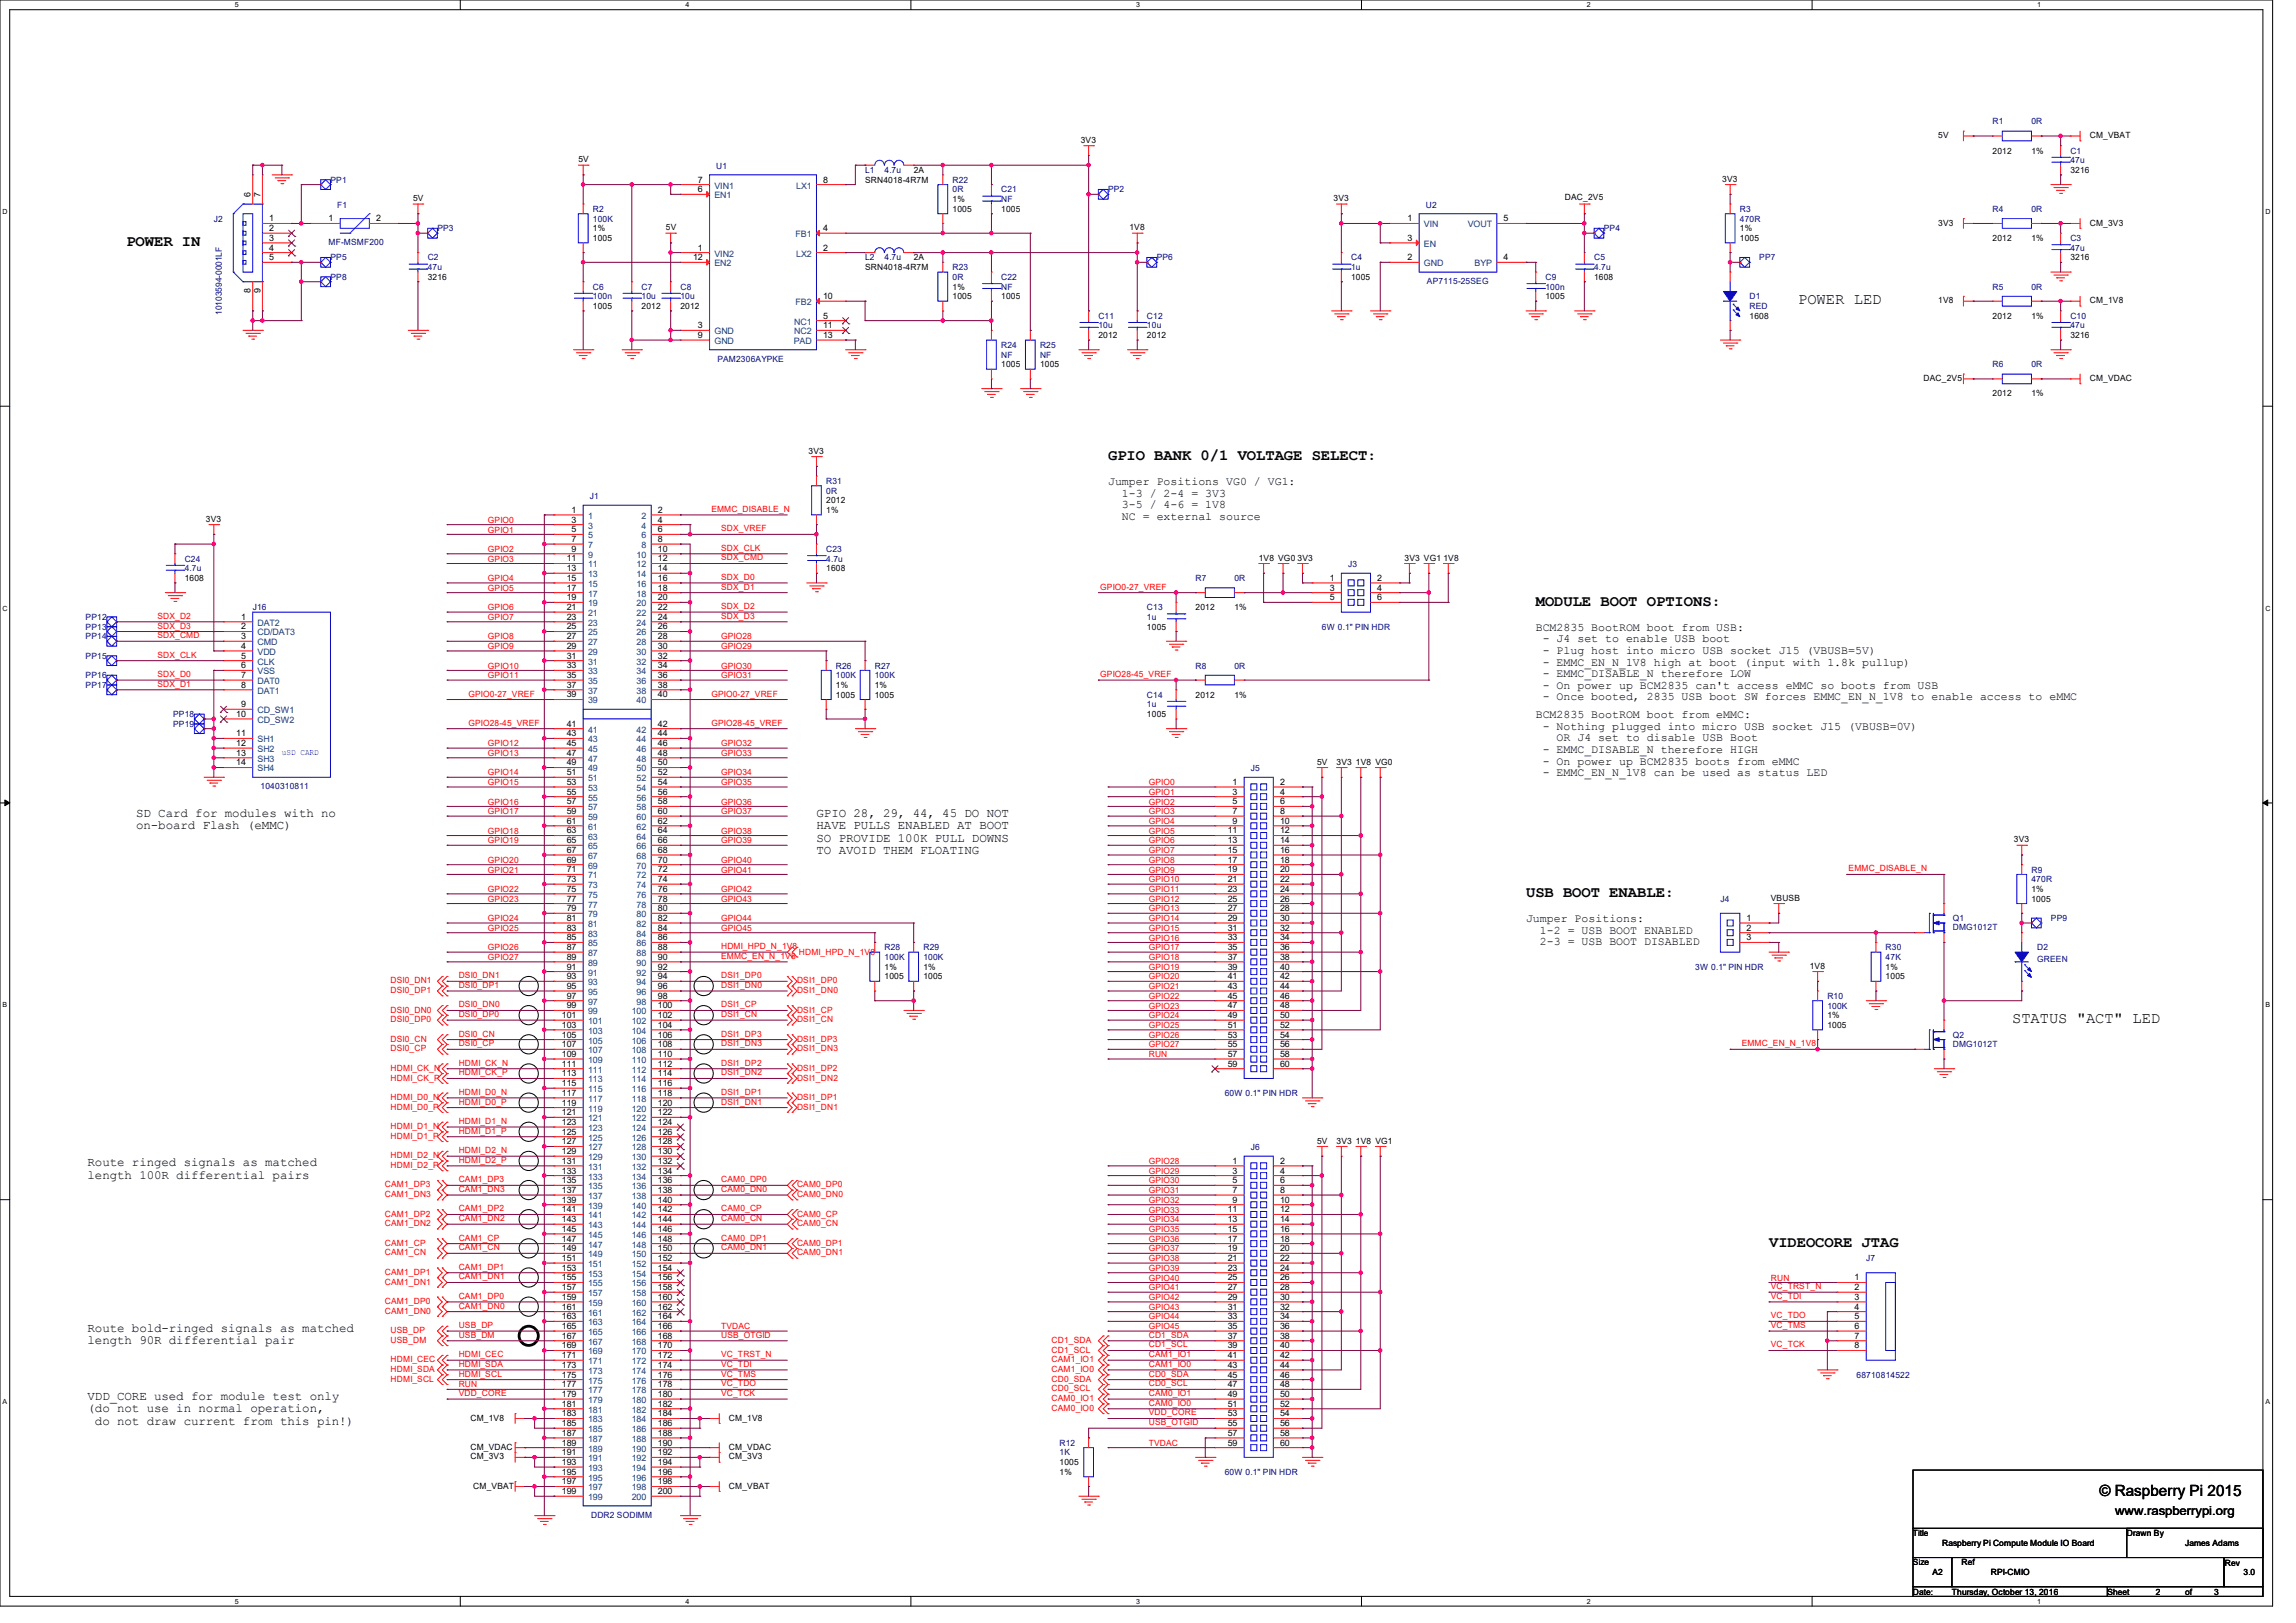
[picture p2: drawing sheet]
<svg xmlns="http://www.w3.org/2000/svg" width="420mm" height="297mm" viewBox="0 0 420 297" stroke-linecap="round" stroke-linejoin="round" font-family="sans-serif">
<defs><g id="words">
<g font-size="2.8">
<text x="23.1" y="45">POWER IN</text>
<text x="328.9" y="55.6">POWER LED</text>
<text x="202.7" y="84.2">GPIO BANK 0/1 VOLTAGE SELECT:</text>
<text x="280.9" y="110.8">MODULE BOOT OPTIONS:</text>
<text x="279.1" y="164.2">USB BOOT ENABLE:</text>
<text x="368" y="187.2">STATUS &quot;ACT&quot; LED</text>
<text x="323.6" y="228.2">VIDEOCORE JTAG</text>
<text x="384.1" y="273.7">© Raspberry Pi 2015</text>
</g>
<g font-size="2.3">
<text x="24.9" y="149.4">SD Card for modules with no</text>
<text x="149.4" y="149.4">GPIO 28, 29, 44, 45 DO NOT</text>
<text x="24.9" y="151.7">on-board Flash (eMMC)</text>
<text x="149.4" y="151.7">HAVE PULLS ENABLED AT BOOT</text>
<text x="149.4" y="154">SO PROVIDE 100K PULL DOWNS</text>
<text x="149.4" y="156.3">TO AVOID THEM FLOATING</text>
<text x="16" y="213.4">Route ringed signals as matched</text>
<text x="16" y="215.7">length 100R differential pairs</text>
<text x="16" y="243.7">Route bold-ringed signals as matched</text>
<text x="16" y="246">length 90R differential pair</text>
<text x="16" y="256.1">VDD_CORE used for module test only</text>
<text x="16" y="258.4">(do not use in normal operation,</text>
<text x="17.4" y="260.7">do not draw current from this pin!)</text>
<text x="386.9" y="277.3">www.raspberrypi.org</text>
</g>
<g font-size="2.1">
<text x="202.7" y="88.8">Jumper Positions VG0 / VG1:</text>
<text x="205.2" y="90.9">1-3 / 2-4 = 3V3</text>
<text x="205.2" y="93">3-5 / 4-6 = 1V8</text>
<text x="205.2" y="95.1">NC = external source</text>
<text x="280.9" y="115.4">BCM2835 BootROM boot from USB:</text>
<text x="282.2" y="117.6">- J4 set to enable USB boot</text>
<text x="282.2" y="119.7">- Plug host into micro USB socket J15 (VBUSB=5V)</text>
<text x="282.2" y="121.8">- EMMC_EN_N_1V8 high at boot (input with 1.8k pullup)</text>
<text x="282.2" y="123.9">- EMMC_DISABLE_N therefore LOW</text>
<text x="280.9" y="131.4">BCM2835 BootROM boot from eMMC:</text>
<text x="282.2" y="126">- On power up BCM2835 can't access eMMC so boots from USB</text>
<text x="282.2" y="128.1">- Once booted, 2835 USB boot SW forces EMMC_EN_N_1V8 to enable access to eMMC</text>
<text x="282.2" y="133.6">- Nothing plugged into micro USB socket J15 (VBUSB=0V)</text>
<text x="282.2" y="137.8">- EMMC_DISABLE_N therefore HIGH</text>
<text x="284.7" y="135.7">OR J4 set to disable USB Boot</text>
<text x="282.2" y="139.9">- On power up BCM2835 boots from eMMC</text>
<text x="282.2" y="142">- EMMC_EN_N_1V8 can be used as status LED</text>
<text x="279.1" y="168.8">Jumper Positions:</text>
<text x="281.7" y="170.9">1-2 = USB BOOT ENABLED</text>
<text x="281.7" y="173">2-3 = USB BOOT DISABLED</text>
</g>
<g font-size="1.6" fill="#000080">
<text x="364.5" y="22.8">R1</text>
<text x="371.6" y="22.8">0R</text>
<text x="378.7" y="28.1">C1</text>
<text x="378.7" y="29.9">47u</text>
<text x="60.5" y="33.4">PP1</text>
<text x="131" y="30.9">U1</text>
<text x="158.2" y="31.7">L1</text>
<text x="161.8" y="31.7">4.7u</text>
<text x="174.2" y="33.4">R22</text>
<text x="174.2" y="35.2">0R</text>
<text x="183.1" y="35.2">C21</text>
<text x="202.7" y="35.2">PP2</text>
<text x="39.1" y="40.6">J2</text>
<text x="61.7" y="38.1">F1</text>
<text x="108.5" y="38.8">R2</text>
<text x="108.5" y="40.6">100K</text>
<text x="183.1" y="37">NF</text>
<text x="260.8" y="38.1">U2</text>
<text x="318.3" y="38.8">R3</text>
<text x="318.3" y="40.6">470R</text>
<text x="364.5" y="38.8">R4</text>
<text x="371.6" y="38.8">0R</text>
<text x="60.1" y="44.8">MF-MSMF200</text>
<text x="60.5" y="47.7">PP5</text>
<text x="78.2" y="47.7">C2</text>
<text x="80" y="42.3">PP3</text>
<text x="158.2" y="47.7">L2</text>
<text x="161.8" y="47.7">4.7u</text>
<text x="211.6" y="47.7">PP6</text>
<text x="247.1" y="47.7">C4</text>
<text x="291.6" y="47.7">C5</text>
<text x="293.4" y="42.3">PP4</text>
<text x="321.8" y="47.7">PP7</text>
<text x="378.7" y="44.1">C3</text>
<text x="378.7" y="45.9">47u</text>
<text x="60.5" y="51.2">PP8</text>
<text x="78.2" y="49.4">47u</text>
<text x="108.5" y="53">C6</text>
<text x="117.3" y="53">C7</text>
<text x="124.5" y="53">C8</text>
<text x="174.2" y="49.4">R23</text>
<text x="174.2" y="51.2">0R</text>
<text x="183.1" y="51.2">C22</text>
<text x="183.1" y="53">NF</text>
<text x="247.1" y="49.4">1u</text>
<text x="261" y="51.9">AP7115-25SEG</text>
<text x="282.7" y="51.2">C9</text>
<text x="282.7" y="53">100n</text>
<text x="291.6" y="49.4">4.7u</text>
<text x="364.5" y="53">R5</text>
<text x="371.6" y="53">0R</text>
<text x="40.6" y="57.6" transform="rotate(-90 40.6 57.6)">10103594-0001LF</text>
<text x="108.5" y="54.8">100n</text>
<text x="117.3" y="54.8">10u</text>
<text x="124.5" y="54.8">10u</text>
<text x="200.9" y="58.3">C11</text>
<text x="209.8" y="58.3">C12</text>
<text x="320" y="54.8">D1</text>
<text x="320" y="56.6">RED</text>
<text x="378.7" y="58.3">C10</text>
<text x="183.1" y="63.7">R24</text>
<text x="183.1" y="65.4">NF</text>
<text x="190.2" y="63.7">R25</text>
<text x="190.2" y="65.4">NF</text>
<text x="200.9" y="60.1">10u</text>
<text x="209.8" y="60.1">10u</text>
<text x="378.7" y="60.1">47u</text>
<text x="131.2" y="66.2">PAM2306AYPKE</text>
<text x="364.5" y="67.2">R6</text>
<text x="371.6" y="67.2">0R</text>
<text x="151.1" y="88.6">R31</text>
<text x="107.9" y="91.4">J1</text>
<text x="151.1" y="90.3">0R</text>
<text x="151.1" y="101">C23</text>
<text x="33.8" y="102.8">C24</text>
<text x="33.8" y="104.6">4.7u</text>
<text x="151.1" y="102.8">4.7u</text>
<text x="218.7" y="106.3">R7</text>
<text x="225.8" y="106.3">0R</text>
<text x="246.6" y="103.8">J3</text>
<text x="15.7" y="113.5">PP12</text>
<text x="46.2" y="111.7">J16</text>
<text x="209.8" y="111.7">C13</text>
<text x="209.8" y="113.5">1u</text>
<text x="15.7" y="115.2">PP13</text>
<text x="15.7" y="117">PP14</text>
<text x="241.8" y="115.2">6W 0.1&quot; PIN HDR</text>
<text x="15.7" y="120.6">PP15</text>
<text x="15.7" y="124.1">PP16</text>
<text x="15.7" y="125.9">PP17</text>
<text x="152.9" y="122.3">R26</text>
<text x="152.9" y="124.1">100K</text>
<text x="160" y="122.3">R27</text>
<text x="160" y="124.1">100K</text>
<text x="218.7" y="122.3">R8</text>
<text x="225.8" y="122.3">0R</text>
<text x="31.7" y="131.2">PP18</text>
<text x="209.8" y="127.7">C14</text>
<text x="209.8" y="129.5">1u</text>
<text x="31.7" y="133">PP19</text>
<text x="228.8" y="141.2">J5</text>
<text x="47.7" y="144.4">1040310811</text>
<text x="371.6" y="159.7">R9</text>
<text x="371.6" y="161.5">470R</text>
<text x="314.7" y="165">J4</text>
<text x="161.8" y="173.9">R28</text>
<text x="168.9" y="173.9">R29</text>
<text x="344.9" y="173.9">R30</text>
<text x="357.2" y="168.6">Q1</text>
<text x="357.2" y="170.2">DMG1012T</text>
<text x="372.7" y="173.9">D2</text>
<text x="375.2" y="168.6">PP9</text>
<text x="161.8" y="175.7">100K</text>
<text x="168.9" y="175.7">100K</text>
<text x="310.1" y="177.5">3W 0.1&quot; PIN HDR</text>
<text x="344.9" y="175.7">47K</text>
<text x="372.7" y="176">GREEN</text>
<text x="334.3" y="182.8">R10</text>
<text x="334.3" y="184.6">100K</text>
<text x="357.2" y="189.9">Q2</text>
<text x="357.2" y="191.5">DMG1012T</text>
<text x="224" y="200.6">60W 0.1&quot; PIN HDR</text>
<text x="228.8" y="210.5">J6</text>
<text x="341.4" y="230.8">J7</text>
<text x="339.6" y="252.1">68710814522</text>
<text x="193.8" y="264.6">R12</text>
<text x="193.8" y="266.4">1K</text>
<text x="224" y="269.9">60W 0.1&quot; PIN HDR</text>
<text x="108.1" y="277.7">DDR2 SODIMM</text>
</g>
<g font-size="1.6">
<text x="105.8" y="29.7">5V</text>
<text x="197.7" y="26.2">3V3</text>
<text x="354.5" y="25.3">5V</text>
<text x="364.5" y="28.1">2012</text>
<text x="371.6" y="28.1">1%</text>
<text x="382.3" y="25.3">CM_VBAT</text>
<text x="127.7" y="35.2">6</text>
<text x="127.7" y="33.4">7</text>
<text x="150.6" y="33.4">8</text>
<text x="158.2" y="33.4">SRN4018-4R7M</text>
<text x="167.1" y="31.7">2A</text>
<text x="315" y="33.3">3V3</text>
<text x="378.7" y="31.7">3216</text>
<text x="45.8" y="36.1" transform="rotate(-90 45.8 36.1)">6</text>
<text x="47.6" y="36.1" transform="rotate(-90 47.6 36.1)">7</text>
<text x="49.2" y="40.5">1</text>
<text x="60.1" y="40.5">1</text>
<text x="68.8" y="40.5">2</text>
<text x="75.6" y="36.8">5V</text>
<text x="174.2" y="38.8">1005</text>
<text x="174.2" y="37">1%</text>
<text x="183.1" y="38.8">1005</text>
<text x="243.9" y="36.8">3V3</text>
<text x="257.5" y="40.5">1</text>
<text x="275" y="40.5">5</text>
<text x="286.3" y="36.7">DAC_2V5</text>
<text x="354.5" y="41.3">3V3</text>
<text x="382.3" y="41.3">CM_3V3</text>
<text x="49.2" y="42.3">2</text>
<text x="49.2" y="44.1">3</text>
<text x="49.2" y="45.8">4</text>
<text x="49.2" y="47.6">5</text>
<text x="108.5" y="44.1">1005</text>
<text x="108.5" y="42.3">1%</text>
<text x="121.8" y="42.2">5V</text>
<text x="126.8" y="47.6">12</text>
<text x="127.7" y="45.8">1</text>
<text x="150.6" y="45.8">2</text>
<text x="150.6" y="42.3">4</text>
<text x="167.1" y="47.7">2A</text>
<text x="206.6" y="42.2">1V8</text>
<text x="257.5" y="47.6">2</text>
<text x="257.5" y="44.1">3</text>
<text x="275" y="47.6">4</text>
<text x="318.3" y="44.1">1005</text>
<text x="318.3" y="42.3">1%</text>
<text x="364.5" y="44.1">2012</text>
<text x="371.6" y="44.1">1%</text>
<text x="378.7" y="47.7">3216</text>
<text x="45.8" y="53.7" transform="rotate(-90 45.8 53.7)">8</text>
<text x="47.6" y="53.7" transform="rotate(-90 47.6 53.7)">9</text>
<text x="78.2" y="51.2">3216</text>
<text x="158.2" y="49.4">SRN4018-4R7M</text>
<text x="174.2" y="53">1%</text>
<text x="247.1" y="51.2">1005</text>
<text x="291.6" y="51.2">1608</text>
<text x="108.5" y="56.6">1005</text>
<text x="117.3" y="56.6">2012</text>
<text x="124.5" y="56.6">2012</text>
<text x="150.6" y="58.3">5</text>
<text x="150.6" y="54.7">10</text>
<text x="174.2" y="54.8">1005</text>
<text x="183.1" y="54.8">1005</text>
<text x="282.7" y="54.8">1005</text>
<text x="320" y="58.3">1608</text>
<text x="354.5" y="55.5">1V8</text>
<text x="364.5" y="58.3">2012</text>
<text x="371.6" y="58.3">1%</text>
<text x="382.3" y="55.5">CM_1V8</text>
<text x="127.7" y="60.1">3</text>
<text x="127.7" y="61.8">9</text>
<text x="150.6" y="60.1">11</text>
<text x="150.6" y="61.8">13</text>
<text x="200.9" y="61.9">2012</text>
<text x="209.8" y="61.9">2012</text>
<text x="378.7" y="61.9">3216</text>
<text x="183.1" y="67.2">1005</text>
<text x="190.2" y="67.2">1005</text>
<text x="351.9" y="69.7">DAC_2V5</text>
<text x="382.3" y="69.7">CM_VDAC</text>
<text x="364.5" y="72.6">2012</text>
<text x="371.6" y="72.6">1%</text>
<text x="147.9" y="83.1">3V3</text>
<text x="37.7" y="95.5">3V3</text>
<text x="104.6" y="93.9">1</text>
<text x="104.6" y="95.6">3</text>
<text x="120.4" y="93.9">2</text>
<text x="120.4" y="95.6">4</text>
<text x="151.1" y="92.1">2012</text>
<text x="151.1" y="93.9">1%</text>
<text x="104.6" y="97.4">5</text>
<text x="104.6" y="99.2">7</text>
<text x="104.6" y="101">9</text>
<text x="120.4" y="97.4">6</text>
<text x="120.4" y="99.2">8</text>
<text x="120.4" y="101">10</text>
<text x="33.8" y="106.3">1608</text>
<text x="103.7" y="102.7">11</text>
<text x="103.7" y="104.5">13</text>
<text x="103.7" y="106.3">15</text>
<text x="120.4" y="102.7">12</text>
<text x="120.4" y="104.5">14</text>
<text x="120.4" y="106.3">16</text>
<text x="151.1" y="104.6">1608</text>
<text x="230.2" y="102.6">1V8 VG0</text>
<text x="237.4" y="102.6">3V3</text>
<text x="243.2" y="106.3">1</text>
<text x="251.9" y="106.3">2</text>
<text x="256.9" y="102.6">3V3 VG1</text>
<text x="264" y="102.6">1V8</text>
<text x="44.1" y="113.4">1</text>
<text x="103.7" y="108.1">17</text>
<text x="103.7" y="109.9">19</text>
<text x="103.7" y="111.6">21</text>
<text x="103.7" y="113.4">23</text>
<text x="120.4" y="108.1">18</text>
<text x="120.4" y="109.9">20</text>
<text x="120.4" y="111.6">22</text>
<text x="120.4" y="113.4">24</text>
<text x="218.7" y="111.7">2012</text>
<text x="225.8" y="111.7">1%</text>
<text x="243.2" y="108.1">3</text>
<text x="243.2" y="109.9">5</text>
<text x="251.9" y="108.1">4</text>
<text x="251.9" y="109.9">6</text>
<text x="44.1" y="115.2">2</text>
<text x="44.1" y="117">3</text>
<text x="44.1" y="118.7">4</text>
<text x="103.7" y="115.2">25</text>
<text x="103.7" y="117">27</text>
<text x="103.7" y="118.7">29</text>
<text x="120.4" y="115.2">26</text>
<text x="120.4" y="117">28</text>
<text x="120.4" y="118.7">30</text>
<text x="209.8" y="115.2">1005</text>
<text x="44.1" y="120.5">5</text>
<text x="44.1" y="122.3">6</text>
<text x="44.1" y="124.1">7</text>
<text x="44.1" y="125.9">8</text>
<text x="103.7" y="120.5">31</text>
<text x="103.7" y="122.3">33</text>
<text x="103.7" y="124.1">35</text>
<text x="103.7" y="125.9">37</text>
<text x="120.4" y="120.5">32</text>
<text x="120.4" y="122.3">34</text>
<text x="120.4" y="124.1">36</text>
<text x="120.4" y="125.9">38</text>
<text x="152.9" y="125.9">1%</text>
<text x="160" y="125.9">1%</text>
<text x="43.2" y="131.2">10</text>
<text x="44.1" y="129.4">9</text>
<text x="103.7" y="127.6">39</text>
<text x="120.4" y="127.6">40</text>
<text x="152.9" y="127.7">1005</text>
<text x="160" y="127.7">1005</text>
<text x="209.8" y="131.2">1005</text>
<text x="218.7" y="127.7">2012</text>
<text x="225.8" y="127.7">1%</text>
<text x="43.2" y="134.7">11</text>
<text x="43.2" y="136.5">12</text>
<text x="103.7" y="133">41</text>
<text x="103.7" y="134.7">43</text>
<text x="103.7" y="136.5">45</text>
<text x="120.4" y="133">42</text>
<text x="120.4" y="134.7">44</text>
<text x="120.4" y="136.5">46</text>
<text x="43.2" y="138.3">13</text>
<text x="43.2" y="140.1">14</text>
<text x="103.7" y="138.3">47</text>
<text x="103.7" y="140.1">49</text>
<text x="103.7" y="141.9">51</text>
<text x="103.7" y="143.6">53</text>
<text x="120.4" y="138.3">48</text>
<text x="120.4" y="140.1">50</text>
<text x="120.4" y="141.9">52</text>
<text x="120.4" y="143.6">54</text>
<text x="225.5" y="143.6">1</text>
<text x="234.1" y="143.6">2</text>
<text x="240.9" y="140">5V</text>
<text x="244.5" y="140">3V3</text>
<text x="248" y="140">1V8 VG0</text>
<text x="103.7" y="145.4">55</text>
<text x="103.7" y="147.2">57</text>
<text x="103.7" y="149">59</text>
<text x="120.4" y="145.4">56</text>
<text x="120.4" y="147.2">58</text>
<text x="120.4" y="149">60</text>
<text x="225.5" y="145.4">3</text>
<text x="225.5" y="147.2">5</text>
<text x="225.5" y="149">7</text>
<text x="234.1" y="145.4">4</text>
<text x="234.1" y="147.2">6</text>
<text x="234.1" y="149">8</text>
<text x="103.7" y="150.8">61</text>
<text x="103.7" y="152.5">63</text>
<text x="103.7" y="154.3">65</text>
<text x="120.4" y="150.8">62</text>
<text x="120.4" y="152.5">64</text>
<text x="120.4" y="154.3">66</text>
<text x="224.6" y="152.5">11</text>
<text x="224.6" y="154.3">13</text>
<text x="225.5" y="150.8">9</text>
<text x="234.1" y="150.8">10</text>
<text x="234.1" y="152.5">12</text>
<text x="234.1" y="154.3">14</text>
<text x="368.4" y="154.2">3V3</text>
<text x="103.7" y="156.1">67</text>
<text x="103.7" y="157.9">69</text>
<text x="103.7" y="159.6">71</text>
<text x="103.7" y="161.4">73</text>
<text x="120.4" y="156.1">68</text>
<text x="120.4" y="157.9">70</text>
<text x="120.4" y="159.6">72</text>
<text x="120.4" y="161.4">74</text>
<text x="224.6" y="156.1">15</text>
<text x="224.6" y="157.9">17</text>
<text x="224.6" y="159.6">19</text>
<text x="224.6" y="161.4">21</text>
<text x="234.1" y="156.1">16</text>
<text x="234.1" y="157.9">18</text>
<text x="234.1" y="159.6">20</text>
<text x="234.1" y="161.4">22</text>
<text x="103.7" y="163.2">75</text>
<text x="103.7" y="165">77</text>
<text x="103.7" y="166.8">79</text>
<text x="120.4" y="163.2">76</text>
<text x="120.4" y="165">78</text>
<text x="120.4" y="166.8">80</text>
<text x="224.6" y="163.2">23</text>
<text x="224.6" y="165">25</text>
<text x="224.6" y="166.8">27</text>
<text x="234.1" y="163.2">24</text>
<text x="234.1" y="165">26</text>
<text x="234.1" y="166.8">28</text>
<text x="323.9" y="164.8">VBUSB</text>
<text x="371.6" y="165">1005</text>
<text x="371.6" y="163.2">1%</text>
<text x="103.7" y="168.5">81</text>
<text x="103.7" y="170.3">83</text>
<text x="103.7" y="172.1">85</text>
<text x="103.7" y="173.9">87</text>
<text x="120.4" y="168.5">82</text>
<text x="120.4" y="170.3">84</text>
<text x="120.4" y="172.1">86</text>
<text x="120.4" y="173.9">88</text>
<text x="224.6" y="168.5">29</text>
<text x="224.6" y="170.3">31</text>
<text x="224.6" y="172.1">33</text>
<text x="224.6" y="173.9">35</text>
<text x="234.1" y="168.5">30</text>
<text x="234.1" y="170.3">32</text>
<text x="234.1" y="172.1">34</text>
<text x="234.1" y="173.9">36</text>
<text x="319.5" y="168.5">1</text>
<text x="319.5" y="172.1">3</text>
<text x="319.5" y="170.3">2</text>
<text x="103.7" y="175.6">89</text>
<text x="103.7" y="177.4">91</text>
<text x="103.7" y="179.2">93</text>
<text x="120.4" y="175.6">90</text>
<text x="120.4" y="177.4">92</text>
<text x="120.4" y="179.2">94</text>
<text x="161.8" y="179.2">1005</text>
<text x="161.8" y="177.5">1%</text>
<text x="168.9" y="179.2">1005</text>
<text x="168.9" y="177.5">1%</text>
<text x="224.6" y="175.6">37</text>
<text x="224.6" y="177.4">39</text>
<text x="224.6" y="179.2">41</text>
<text x="234.1" y="175.6">38</text>
<text x="234.1" y="177.4">40</text>
<text x="234.1" y="179.2">42</text>
<text x="331" y="177.3">1V8</text>
<text x="344.9" y="179.2">1005</text>
<text x="344.9" y="177.5">1%</text>
<text x="103.7" y="181">95</text>
<text x="103.7" y="182.8">97</text>
<text x="103.7" y="184.5">99</text>
<text x="120.4" y="181">96</text>
<text x="120.4" y="182.8">98</text>
<text x="120.4" y="184.5">100</text>
<text x="224.6" y="181">43</text>
<text x="224.6" y="182.8">45</text>
<text x="224.6" y="184.5">47</text>
<text x="234.1" y="181">44</text>
<text x="234.1" y="182.8">46</text>
<text x="234.1" y="184.5">48</text>
<text x="102.8" y="186.3">101</text>
<text x="102.8" y="188.1">103</text>
<text x="102.8" y="189.9">105</text>
<text x="102.8" y="191.6">107</text>
<text x="120.4" y="186.3">102</text>
<text x="120.4" y="188.1">104</text>
<text x="120.4" y="189.9">106</text>
<text x="120.4" y="191.6">108</text>
<text x="224.6" y="186.3">49</text>
<text x="224.6" y="188.1">51</text>
<text x="224.6" y="189.9">53</text>
<text x="224.6" y="191.6">55</text>
<text x="234.1" y="186.3">50</text>
<text x="234.1" y="188.1">52</text>
<text x="234.1" y="189.9">54</text>
<text x="234.1" y="191.6">56</text>
<text x="334.3" y="188.1">1005</text>
<text x="334.3" y="186.3">1%</text>
<text x="102.8" y="193.4">109</text>
<text x="102.8" y="195.2">111</text>
<text x="102.8" y="197">113</text>
<text x="120.4" y="193.4">110</text>
<text x="120.4" y="195.2">112</text>
<text x="120.4" y="197">114</text>
<text x="224.6" y="193.4">57</text>
<text x="224.6" y="195.2">59</text>
<text x="234.1" y="193.4">58</text>
<text x="234.1" y="195.2">60</text>
<text x="102.8" y="198.8">115</text>
<text x="102.8" y="200.5">117</text>
<text x="102.8" y="202.3">119</text>
<text x="120.4" y="198.8">116</text>
<text x="120.4" y="200.5">118</text>
<text x="120.4" y="202.3">120</text>
<text x="102.8" y="204.1">121</text>
<text x="102.8" y="205.9">123</text>
<text x="102.8" y="207.6">125</text>
<text x="102.8" y="209.4">127</text>
<text x="120.4" y="204.1">122</text>
<text x="120.4" y="205.9">124</text>
<text x="120.4" y="207.6">126</text>
<text x="120.4" y="209.4">128</text>
<text x="240.9" y="209.3">5V</text>
<text x="244.5" y="209.3">3V3</text>
<text x="248" y="209.3">1V8 VG1</text>
<text x="102.8" y="211.2">129</text>
<text x="102.8" y="213">131</text>
<text x="102.8" y="214.8">133</text>
<text x="120.4" y="211.2">130</text>
<text x="120.4" y="213">132</text>
<text x="120.4" y="214.8">134</text>
<text x="225.5" y="213">1</text>
<text x="225.5" y="214.8">3</text>
<text x="234.1" y="213">2</text>
<text x="234.1" y="214.8">4</text>
<text x="102.8" y="216.5">135</text>
<text x="102.8" y="218.3">137</text>
<text x="102.8" y="220.1">139</text>
<text x="102.8" y="221.9">141</text>
<text x="120.4" y="216.5">136</text>
<text x="120.4" y="218.3">138</text>
<text x="120.4" y="220.1">140</text>
<text x="120.4" y="221.9">142</text>
<text x="224.6" y="221.9">11</text>
<text x="225.5" y="216.5">5</text>
<text x="225.5" y="218.3">7</text>
<text x="225.5" y="220.1">9</text>
<text x="234.1" y="216.5">6</text>
<text x="234.1" y="218.3">8</text>
<text x="234.1" y="220.1">10</text>
<text x="234.1" y="221.9">12</text>
<text x="102.8" y="223.7">143</text>
<text x="102.8" y="225.4">145</text>
<text x="102.8" y="227.2">147</text>
<text x="120.4" y="223.7">144</text>
<text x="120.4" y="225.4">146</text>
<text x="120.4" y="227.2">148</text>
<text x="224.6" y="223.7">13</text>
<text x="224.6" y="225.4">15</text>
<text x="224.6" y="227.2">17</text>
<text x="234.1" y="223.7">14</text>
<text x="234.1" y="225.4">16</text>
<text x="234.1" y="227.2">18</text>
<text x="102.8" y="229">149</text>
<text x="102.8" y="230.8">151</text>
<text x="102.8" y="232.5">153</text>
<text x="120.4" y="229">150</text>
<text x="120.4" y="230.8">152</text>
<text x="120.4" y="232.5">154</text>
<text x="224.6" y="229">19</text>
<text x="224.6" y="230.8">21</text>
<text x="224.6" y="232.5">23</text>
<text x="234.1" y="229">20</text>
<text x="234.1" y="230.8">22</text>
<text x="234.1" y="232.5">24</text>
<text x="102.8" y="234.3">155</text>
<text x="102.8" y="236.1">157</text>
<text x="102.8" y="237.9">159</text>
<text x="102.8" y="239.7">161</text>
<text x="120.4" y="234.3">156</text>
<text x="120.4" y="236.1">158</text>
<text x="120.4" y="237.9">160</text>
<text x="120.4" y="239.7">162</text>
<text x="224.6" y="234.3">25</text>
<text x="224.6" y="237.9">29</text>
<text x="224.6" y="239.7">31</text>
<text x="224.6" y="236.1">27</text>
<text x="234.1" y="234.3">26</text>
<text x="234.1" y="237.9">30</text>
<text x="234.1" y="239.7">32</text>
<text x="234.1" y="236.1">28</text>
<text x="339.3" y="234.3">1</text>
<text x="339.3" y="236.1">2</text>
<text x="339.3" y="237.9">3</text>
<text x="339.3" y="239.7">4</text>
<text x="102.8" y="241.4">163</text>
<text x="102.8" y="243.2">165</text>
<text x="102.8" y="245">167</text>
<text x="120.4" y="241.4">164</text>
<text x="120.4" y="243.2">166</text>
<text x="120.4" y="245">168</text>
<text x="224.6" y="241.4">33</text>
<text x="224.6" y="243.2">35</text>
<text x="224.6" y="245">37</text>
<text x="234.1" y="241.4">34</text>
<text x="234.1" y="243.2">36</text>
<text x="234.1" y="245">38</text>
<text x="339.3" y="241.4">5</text>
<text x="339.3" y="243.2">6</text>
<text x="339.3" y="245">7</text>
<text x="102.8" y="246.8">169</text>
<text x="102.8" y="248.5">171</text>
<text x="102.8" y="250.3">173</text>
<text x="120.4" y="246.8">170</text>
<text x="120.4" y="248.5">172</text>
<text x="120.4" y="250.3">174</text>
<text x="224.6" y="246.8">39</text>
<text x="224.6" y="248.5">41</text>
<text x="224.6" y="250.3">43</text>
<text x="234.1" y="246.8">40</text>
<text x="234.1" y="248.5">42</text>
<text x="234.1" y="250.3">44</text>
<text x="339.3" y="246.8">8</text>
<text x="102.8" y="252.1">175</text>
<text x="102.8" y="253.9">177</text>
<text x="102.8" y="255.7">179</text>
<text x="102.8" y="257.4">181</text>
<text x="120.4" y="252.1">176</text>
<text x="120.4" y="253.9">178</text>
<text x="120.4" y="255.7">180</text>
<text x="120.4" y="257.4">182</text>
<text x="224.6" y="252.1">45</text>
<text x="224.6" y="253.9">47</text>
<text x="224.6" y="255.7">49</text>
<text x="224.6" y="257.4">51</text>
<text x="234.1" y="252.1">46</text>
<text x="234.1" y="253.9">48</text>
<text x="234.1" y="255.7">50</text>
<text x="234.1" y="257.4">52</text>
<text x="86.1" y="260">CM_1V8</text>
<text x="102.8" y="259.2">183</text>
<text x="102.8" y="261">185</text>
<text x="102.8" y="262.8">187</text>
<text x="120.4" y="259.2">184</text>
<text x="120.4" y="261">186</text>
<text x="120.4" y="262.8">188</text>
<text x="133.3" y="260">CM_1V8</text>
<text x="224.6" y="259.2">53</text>
<text x="224.6" y="261">55</text>
<text x="224.6" y="262.8">57</text>
<text x="234.1" y="259.2">54</text>
<text x="234.1" y="261">56</text>
<text x="234.1" y="262.8">58</text>
<text x="86.1" y="265.3">CM_VDAC</text>
<text x="86.1" y="267.1">CM_3V3</text>
<text x="102.8" y="264.5">189</text>
<text x="102.8" y="266.3">191</text>
<text x="102.8" y="268.1">193</text>
<text x="102.8" y="269.9">195</text>
<text x="120.4" y="264.5">190</text>
<text x="120.4" y="266.3">192</text>
<text x="120.4" y="268.1">194</text>
<text x="120.4" y="269.9">196</text>
<text x="133.3" y="267.1">CM_3V3</text>
<text x="133.3" y="265.3">CM_VDAC</text>
<text x="193.8" y="268.1">1005</text>
<text x="193.8" y="269.9">1%</text>
<text x="224.6" y="264.5">59</text>
<text x="234.1" y="264.5">60</text>
<text x="86.6" y="272.4">CM_VBAT</text>
<text x="102.8" y="271.7">197</text>
<text x="102.8" y="273.4">199</text>
<text x="120.4" y="271.7">198</text>
<text x="120.4" y="273.4">200</text>
<text x="133.3" y="272.4">CM_VBAT</text>
<text x="349.9" y="281.1">Title</text>
<text x="389" y="281.1">Drawn By</text>
<text x="349.9" y="286.5">Size</text>
<text x="355.3" y="282.9">Raspberry Pi Compute Module IO Board</text>
<text x="358.8" y="286.5">Ref</text>
<text x="399.7" y="282.9">James Adams</text>
<text x="407" y="286.6">Rev</text>
<text x="349.9" y="291.8">Date:</text>
<text x="353.5" y="288.2">A2</text>
<text x="357" y="291.8">Thursday, October 13, 2016</text>
<text x="364.1" y="288.2">RPI-CMIO</text>
<text x="385.5" y="291.8">Sheet</text>
<text x="394.4" y="291.8">2</text>
<text x="399.7" y="291.8">of</text>
<text x="405" y="291.8">3</text>
<text x="410.4" y="288.2">3.0</text>
</g>
<g font-size="1.6" fill="#004080">
<text x="130.7" y="34.5">VIN1</text>
<text x="145.6" y="34.5">LX1</text>
<text x="130.7" y="36.3">EN1</text>
<text x="260.5" y="41.6">VIN</text>
<text x="268.5" y="41.6">VOUT</text>
<text x="130.7" y="46.9">VIN2</text>
<text x="145.5" y="43.4">FB1</text>
<text x="145.6" y="46.9">LX2</text>
<text x="260.5" y="45.2">EN</text>
<text x="130.7" y="48.7">EN2</text>
<text x="260.5" y="48.7">GND</text>
<text x="269.7" y="48.7">BYP</text>
<text x="145.3" y="59.4">NC1</text>
<text x="145.5" y="55.8">FB2</text>
<text x="130.7" y="61.2">GND</text>
<text x="130.7" y="63">GND</text>
<text x="145.2" y="63">PAD</text>
<text x="145.3" y="61.2">NC2</text>
<text x="107.6" y="95">1</text>
<text x="117.3" y="95">2</text>
<text x="107.6" y="96.7">3</text>
<text x="107.6" y="98.5">5</text>
<text x="107.6" y="100.3">7</text>
<text x="117.3" y="96.7">4</text>
<text x="117.3" y="98.5">6</text>
<text x="117.3" y="100.3">8</text>
<text x="107.6" y="102.1">9</text>
<text x="107.6" y="103.8">11</text>
<text x="107.6" y="105.6">13</text>
<text x="107.6" y="107.4">15</text>
<text x="116.5" y="102.1">10</text>
<text x="116.5" y="103.8">12</text>
<text x="116.5" y="105.6">14</text>
<text x="116.5" y="107.4">16</text>
<text x="107.6" y="109.2">17</text>
<text x="107.6" y="111">19</text>
<text x="107.6" y="112.7">21</text>
<text x="116.5" y="109.2">18</text>
<text x="116.5" y="111">20</text>
<text x="116.5" y="112.7">22</text>
<text x="47.1" y="114.5">DAT2</text>
<text x="47.1" y="116.3">CD/DAT3</text>
<text x="47.1" y="118.1">CMD</text>
<text x="47.1" y="119.8">VDD</text>
<text x="107.6" y="114.5">23</text>
<text x="107.6" y="116.3">25</text>
<text x="107.6" y="118.1">27</text>
<text x="107.6" y="119.8">29</text>
<text x="116.5" y="114.5">24</text>
<text x="116.5" y="116.3">26</text>
<text x="116.5" y="118.1">28</text>
<text x="116.5" y="119.8">30</text>
<text x="47.1" y="121.6">CLK</text>
<text x="47.1" y="123.4">VSS</text>
<text x="47.1" y="125.2">DAT0</text>
<text x="107.6" y="121.6">31</text>
<text x="107.6" y="123.4">33</text>
<text x="107.6" y="125.2">35</text>
<text x="116.5" y="121.6">32</text>
<text x="116.5" y="123.4">34</text>
<text x="116.5" y="125.2">36</text>
<text x="47.1" y="127">DAT1</text>
<text x="47.1" y="130.5">CD_SW1</text>
<text x="107.6" y="127">37</text>
<text x="107.6" y="128.7">39</text>
<text x="116.5" y="127">38</text>
<text x="116.5" y="128.7">40</text>
<text x="47.1" y="132.3">CD_SW2</text>
<text x="47.1" y="135.8">SH1</text>
<text x="47.1" y="137.6">SH2</text>
<text x="107.6" y="134.1">41</text>
<text x="107.6" y="135.8">43</text>
<text x="107.6" y="137.6">45</text>
<text x="116.5" y="134.1">42</text>
<text x="116.5" y="135.8">44</text>
<text x="116.5" y="137.6">46</text>
<text x="47.1" y="139.4">SH3</text>
<text x="47.1" y="141.2">SH4</text>
<text x="107.6" y="139.4">47</text>
<text x="107.6" y="141.2">49</text>
<text x="107.6" y="143">51</text>
<text x="116.5" y="139.4">48</text>
<text x="116.5" y="141.2">50</text>
<text x="116.5" y="143">52</text>
<text x="107.6" y="144.7">53</text>
<text x="107.6" y="146.5">55</text>
<text x="107.6" y="148.3">57</text>
<text x="116.5" y="144.7">54</text>
<text x="116.5" y="146.5">56</text>
<text x="116.5" y="148.3">58</text>
<text x="107.6" y="150.1">59</text>
<text x="107.6" y="151.9">61</text>
<text x="107.6" y="153.6">63</text>
<text x="107.6" y="155.4">65</text>
<text x="116.5" y="150.1">60</text>
<text x="116.5" y="151.9">62</text>
<text x="116.5" y="153.6">64</text>
<text x="116.5" y="155.4">66</text>
<text x="107.6" y="157.2">67</text>
<text x="107.6" y="159">69</text>
<text x="107.6" y="160.7">71</text>
<text x="116.5" y="157.2">68</text>
<text x="116.5" y="159">70</text>
<text x="116.5" y="160.7">72</text>
<text x="107.6" y="162.5">73</text>
<text x="107.6" y="164.3">75</text>
<text x="107.6" y="166.1">77</text>
<text x="107.6" y="167.9">79</text>
<text x="116.5" y="162.5">74</text>
<text x="116.5" y="164.3">76</text>
<text x="116.5" y="166.1">78</text>
<text x="116.5" y="167.9">80</text>
<text x="107.6" y="169.6">81</text>
<text x="107.6" y="171.4">83</text>
<text x="107.6" y="173.2">85</text>
<text x="116.5" y="169.6">82</text>
<text x="116.5" y="171.4">84</text>
<text x="116.5" y="173.2">86</text>
<text x="107.6" y="175">87</text>
<text x="107.6" y="176.7">89</text>
<text x="107.6" y="178.5">91</text>
<text x="116.5" y="175">88</text>
<text x="116.5" y="176.7">90</text>
<text x="116.5" y="178.5">92</text>
<text x="107.6" y="180.3">93</text>
<text x="107.6" y="182.1">95</text>
<text x="107.6" y="183.9">97</text>
<text x="107.6" y="185.6">99</text>
<text x="115.6" y="185.6">100</text>
<text x="116.5" y="180.3">94</text>
<text x="116.5" y="182.1">96</text>
<text x="116.5" y="183.9">98</text>
<text x="107.6" y="187.4">101</text>
<text x="107.6" y="189.2">103</text>
<text x="107.6" y="191">105</text>
<text x="115.6" y="187.4">102</text>
<text x="115.6" y="189.2">104</text>
<text x="115.6" y="191">106</text>
<text x="107.6" y="192.7">107</text>
<text x="107.6" y="194.5">109</text>
<text x="107.6" y="196.3">111</text>
<text x="115.6" y="192.7">108</text>
<text x="115.6" y="194.5">110</text>
<text x="115.6" y="196.3">112</text>
<text x="107.6" y="198.1">113</text>
<text x="107.6" y="199.9">115</text>
<text x="107.6" y="201.6">117</text>
<text x="107.6" y="203.4">119</text>
<text x="115.6" y="198.1">114</text>
<text x="115.6" y="199.9">116</text>
<text x="115.6" y="201.6">118</text>
<text x="115.6" y="203.4">120</text>
<text x="107.6" y="205.2">121</text>
<text x="107.6" y="207">123</text>
<text x="107.6" y="208.7">125</text>
<text x="115.6" y="205.2">122</text>
<text x="115.6" y="207">124</text>
<text x="115.6" y="208.7">126</text>
<text x="107.6" y="210.5">127</text>
<text x="107.6" y="212.3">129</text>
<text x="107.6" y="214.1">131</text>
<text x="107.6" y="215.9">133</text>
<text x="115.6" y="210.5">128</text>
<text x="115.6" y="212.3">130</text>
<text x="115.6" y="214.1">132</text>
<text x="115.6" y="215.9">134</text>
<text x="107.6" y="217.6">135</text>
<text x="107.6" y="219.4">137</text>
<text x="107.6" y="221.2">139</text>
<text x="115.6" y="217.6">136</text>
<text x="115.6" y="219.4">138</text>
<text x="115.6" y="221.2">140</text>
<text x="107.6" y="223">141</text>
<text x="107.6" y="224.8">143</text>
<text x="107.6" y="226.5">145</text>
<text x="115.6" y="223">142</text>
<text x="115.6" y="224.8">144</text>
<text x="115.6" y="226.5">146</text>
<text x="107.6" y="228.3">147</text>
<text x="107.6" y="230.1">149</text>
<text x="107.6" y="231.9">151</text>
<text x="107.6" y="233.6">153</text>
<text x="115.6" y="228.3">148</text>
<text x="115.6" y="230.1">150</text>
<text x="115.6" y="231.9">152</text>
<text x="115.6" y="233.6">154</text>
<text x="107.6" y="235.4">155</text>
<text x="107.6" y="237.2">157</text>
<text x="107.6" y="239">159</text>
<text x="115.6" y="235.4">156</text>
<text x="115.6" y="237.2">158</text>
<text x="115.6" y="239">160</text>
<text x="107.6" y="240.8">161</text>
<text x="107.6" y="242.5">163</text>
<text x="107.6" y="244.3">165</text>
<text x="115.6" y="240.8">162</text>
<text x="115.6" y="242.5">164</text>
<text x="115.6" y="244.3">166</text>
<text x="107.6" y="246.1">167</text>
<text x="107.6" y="247.9">169</text>
<text x="107.6" y="249.6">171</text>
<text x="107.6" y="251.4">173</text>
<text x="115.6" y="246.1">168</text>
<text x="115.6" y="247.9">170</text>
<text x="115.6" y="249.6">172</text>
<text x="115.6" y="251.4">174</text>
<text x="107.6" y="253.2">175</text>
<text x="107.6" y="255">177</text>
<text x="107.6" y="256.8">179</text>
<text x="115.6" y="253.2">176</text>
<text x="115.6" y="255">178</text>
<text x="115.6" y="256.8">180</text>
<text x="107.6" y="258.5">181</text>
<text x="107.6" y="260.3">183</text>
<text x="107.6" y="262.1">185</text>
<text x="107.6" y="263.9">187</text>
<text x="115.6" y="258.5">182</text>
<text x="115.6" y="260.3">184</text>
<text x="115.6" y="262.1">186</text>
<text x="115.6" y="263.9">188</text>
<text x="107.6" y="265.6">189</text>
<text x="107.6" y="267.4">191</text>
<text x="107.6" y="269.2">193</text>
<text x="115.6" y="265.6">190</text>
<text x="115.6" y="267.4">192</text>
<text x="115.6" y="269.2">194</text>
<text x="107.6" y="271">195</text>
<text x="107.6" y="272.8">197</text>
<text x="107.6" y="274.5">199</text>
<text x="115.6" y="271">196</text>
<text x="115.6" y="272.8">198</text>
<text x="115.6" y="274.5">200</text>
</g>
<g font-size="1.6" fill="#f00">
<text x="89.2" y="95.7">GPIO0</text>
<text x="130.1" y="93.7">EMMC_DISABLE_N</text>
<text x="89.2" y="97.4">GPIO1</text>
<text x="89.2" y="101">GPIO2</text>
<text x="131.9" y="100.8">SDX_CLK</text>
<text x="131.9" y="97.2">SDX_VREF</text>
<text x="89.2" y="102.8">GPIO3</text>
<text x="89.2" y="106.3">GPIO4</text>
<text x="131.9" y="102.6">SDX_CMD</text>
<text x="131.9" y="106.1">SDX_D0</text>
<text x="131.9" y="107.9">SDX_D1</text>
<text x="201.3" y="107.9">GPIO0-27_VREF</text>
<text x="28.8" y="113.2">SDX_D2</text>
<text x="89.2" y="108.1">GPIO5</text>
<text x="89.2" y="111.7">GPIO6</text>
<text x="89.2" y="113.5">GPIO7</text>
<text x="131.9" y="111.5">SDX_D2</text>
<text x="131.9" y="113.2">SDX_D3</text>
<text x="28.8" y="115">SDX_D3</text>
<text x="28.8" y="116.8">SDX_CMD</text>
<text x="89.2" y="118.8">GPIO9</text>
<text x="89.2" y="117">GPIO8</text>
<text x="131.9" y="117">GPIO28</text>
<text x="131.9" y="118.8">GPIO29</text>
<text x="28.8" y="120.4">SDX_CLK</text>
<text x="28.8" y="123.9">SDX_D0</text>
<text x="28.8" y="125.7">SDX_D1</text>
<text x="89.2" y="122.3">GPIO10</text>
<text x="89.2" y="124.1">GPIO11</text>
<text x="131.9" y="122.3">GPIO30</text>
<text x="131.9" y="124.1">GPIO31</text>
<text x="201.3" y="123.9">GPIO28-45_VREF</text>
<text x="85.7" y="127.5">GPIO0-27_VREF</text>
<text x="130.1" y="127.5">GPIO0-27_VREF</text>
<text x="85.7" y="132.8">GPIO28-45_VREF</text>
<text x="89.2" y="136.6">GPIO12</text>
<text x="130.1" y="132.8">GPIO28-45_VREF</text>
<text x="131.9" y="136.6">GPIO32</text>
<text x="89.2" y="141.9">GPIO14</text>
<text x="89.2" y="138.3">GPIO13</text>
<text x="89.2" y="143.7">GPIO15</text>
<text x="131.9" y="141.9">GPIO34</text>
<text x="131.9" y="143.7">GPIO35</text>
<text x="131.9" y="138.3">GPIO33</text>
<text x="210.1" y="143.7">GPIO0</text>
<text x="89.2" y="147.2">GPIO16</text>
<text x="89.2" y="149">GPIO17</text>
<text x="131.9" y="147.2">GPIO36</text>
<text x="131.9" y="149">GPIO37</text>
<text x="210.1" y="145.5">GPIO1</text>
<text x="210.1" y="147.2">GPIO2</text>
<text x="210.1" y="149">GPIO3</text>
<text x="89.2" y="152.6">GPIO18</text>
<text x="89.2" y="154.3">GPIO19</text>
<text x="131.9" y="152.6">GPIO38</text>
<text x="131.9" y="154.3">GPIO39</text>
<text x="210.1" y="152.6">GPIO5</text>
<text x="210.1" y="150.8">GPIO4</text>
<text x="210.1" y="154.3">GPIO6</text>
<text x="89.2" y="157.9">GPIO20</text>
<text x="89.2" y="159.7">GPIO21</text>
<text x="131.9" y="157.9">GPIO40</text>
<text x="131.9" y="159.7">GPIO41</text>
<text x="210.1" y="161.5">GPIO10</text>
<text x="210.1" y="156.1">GPIO7</text>
<text x="210.1" y="159.7">GPIO9</text>
<text x="210.1" y="157.9">GPIO8</text>
<text x="338.2" y="159.5">EMMC_DISABLE_N</text>
<text x="89.2" y="163.2">GPIO22</text>
<text x="89.2" y="165">GPIO23</text>
<text x="131.9" y="163.2">GPIO42</text>
<text x="131.9" y="165">GPIO43</text>
<text x="210.1" y="163.2">GPIO11</text>
<text x="210.1" y="165">GPIO12</text>
<text x="210.1" y="166.8">GPIO13</text>
<text x="89.2" y="168.6">GPIO24</text>
<text x="89.2" y="170.3">GPIO25</text>
<text x="89.2" y="173.9">GPIO26</text>
<text x="131.9" y="173.7">HDMI_HPD_N_1V8</text>
<text x="131.9" y="168.6">GPIO44</text>
<text x="131.9" y="170.3">GPIO45</text>
<text x="210.1" y="168.6">GPIO14</text>
<text x="210.1" y="170.3">GPIO15</text>
<text x="210.1" y="172.1">GPIO16</text>
<text x="210.1" y="173.9">GPIO17</text>
<text x="71.5" y="180">DSI0_DN1</text>
<text x="83.9" y="179">DSI0_DN1</text>
<text x="89.2" y="175.7">GPIO27</text>
<text x="131.9" y="175.5">EMMC_EN_N_1V8</text>
<text x="131.9" y="179">DSI1_DP0</text>
<text x="145.8" y="180">DSI1_DP0</text>
<text x="146.1" y="174.8">HDMI_HPD_N_1V8</text>
<text x="210.1" y="179.2">GPIO20</text>
<text x="210.1" y="175.7">GPIO18</text>
<text x="210.1" y="177.5">GPIO19</text>
<text x="71.5" y="181.7">DSI0_DP1</text>
<text x="71.5" y="185.3">DSI0_DN0</text>
<text x="83.9" y="180.8">DSI0_DP1</text>
<text x="83.9" y="184.4">DSI0_DN0</text>
<text x="131.9" y="184.4">DSI1_CP</text>
<text x="131.9" y="180.8">DSI1_DN0</text>
<text x="145.8" y="181.7">DSI1_DN0</text>
<text x="145.8" y="185.3">DSI1_CP</text>
<text x="210.1" y="182.8">GPIO22</text>
<text x="210.1" y="184.6">GPIO23</text>
<text x="210.1" y="181">GPIO21</text>
<text x="71.5" y="187.1">DSI0_DP0</text>
<text x="71.5" y="190.6">DSI0_CN</text>
<text x="83.9" y="186.1">DSI0_DP0</text>
<text x="83.9" y="191.5">DSI0_CP</text>
<text x="83.9" y="189.7">DSI0_CN</text>
<text x="131.9" y="189.7">DSI1_DP3</text>
<text x="131.9" y="191.5">DSI1_DN3</text>
<text x="131.9" y="186.1">DSI1_CN</text>
<text x="145.8" y="187.1">DSI1_CN</text>
<text x="145.8" y="190.6">DSI1_DP3</text>
<text x="210.1" y="186.3">GPIO24</text>
<text x="210.1" y="188.1">GPIO25</text>
<text x="210.1" y="191.7">GPIO27</text>
<text x="210.1" y="189.9">GPIO26</text>
<text x="318.6" y="191.5">EMMC_EN_N_1V8</text>
<text x="71.5" y="192.4">DSI0_CP</text>
<text x="71.5" y="196">HDMI_CK_N</text>
<text x="71.5" y="197.7">HDMI_CK_P</text>
<text x="83.9" y="196.8">HDMI_CK_P</text>
<text x="83.9" y="195">HDMI_CK_N</text>
<text x="131.9" y="196.8">DSI1_DN2</text>
<text x="131.9" y="195">DSI1_DP2</text>
<text x="145.8" y="192.4">DSI1_DN3</text>
<text x="145.8" y="196">DSI1_DP2</text>
<text x="145.8" y="197.7">DSI1_DN2</text>
<text x="210.1" y="193.5">RUN</text>
<text x="71.5" y="201.3">HDMI_D0_N</text>
<text x="71.5" y="203.1">HDMI_D0_P</text>
<text x="83.9" y="202.1">HDMI_D0_P</text>
<text x="83.9" y="200.4">HDMI_D0_N</text>
<text x="131.9" y="200.4">DSI1_DP1</text>
<text x="131.9" y="202.1">DSI1_DN1</text>
<text x="145.8" y="201.3">DSI1_DP1</text>
<text x="145.8" y="203.1">DSI1_DN1</text>
<text x="71.5" y="206.6">HDMI_D1_N</text>
<text x="71.5" y="208.4">HDMI_D1_P</text>
<text x="83.9" y="207.5">HDMI_D1_P</text>
<text x="83.9" y="205.7">HDMI_D1_N</text>
<text x="71.5" y="212">HDMI_D2_N</text>
<text x="71.5" y="213.7">HDMI_D2_P</text>
<text x="83.9" y="212.8">HDMI_D2_P</text>
<text x="83.9" y="211">HDMI_D2_N</text>
<text x="210.1" y="213">GPIO28</text>
<text x="210.1" y="214.8">GPIO29</text>
<text x="70.4" y="217.3">CAM1_DP3</text>
<text x="70.4" y="219.1">CAM1_DN3</text>
<text x="83.9" y="216.4">CAM1_DP3</text>
<text x="83.9" y="218.1">CAM1_DN3</text>
<text x="83.9" y="221.7">CAM1_DP2</text>
<text x="131.9" y="216.4">CAM0_DP0</text>
<text x="131.9" y="218.1">CAM0_DN0</text>
<text x="131.9" y="221.7">CAM0_CP</text>
<text x="145.8" y="219.1">CAM0_DN0</text>
<text x="145.8" y="217.3">CAM0_DP0</text>
<text x="210.1" y="216.6">GPIO30</text>
<text x="210.1" y="218.4">GPIO31</text>
<text x="210.1" y="220.1">GPIO32</text>
<text x="210.1" y="221.9">GPIO33</text>
<text x="70.4" y="222.6">CAM1_DP2</text>
<text x="70.4" y="224.4">CAM1_DN2</text>
<text x="70.4" y="228">CAM1_CP</text>
<text x="83.9" y="223.5">CAM1_DN2</text>
<text x="83.9" y="227">CAM1_CP</text>
<text x="131.9" y="223.5">CAM0_CN</text>
<text x="131.9" y="227">CAM0_DP1</text>
<text x="145.8" y="228">CAM0_DP1</text>
<text x="145.8" y="224.4">CAM0_CN</text>
<text x="145.8" y="222.6">CAM0_CP</text>
<text x="210.1" y="223.7">GPIO34</text>
<text x="210.1" y="227.2">GPIO36</text>
<text x="210.1" y="225.5">GPIO35</text>
<text x="70.4" y="229.7">CAM1_CN</text>
<text x="70.4" y="233.3">CAM1_DP1</text>
<text x="83.9" y="228.8">CAM1_CN</text>
<text x="83.9" y="232.4">CAM1_DP1</text>
<text x="131.9" y="228.8">CAM0_DN1</text>
<text x="145.8" y="229.7">CAM0_DN1</text>
<text x="210.1" y="229">GPIO37</text>
<text x="210.1" y="230.8">GPIO38</text>
<text x="210.1" y="232.6">GPIO39</text>
<text x="70.4" y="235.1">CAM1_DN1</text>
<text x="70.4" y="238.6">CAM1_DP0</text>
<text x="83.9" y="239.5">CAM1_DN0</text>
<text x="83.9" y="234.1">CAM1_DN1</text>
<text x="83.9" y="237.7">CAM1_DP0</text>
<text x="210.1" y="237.9">GPIO42</text>
<text x="210.1" y="239.7">GPIO43</text>
<text x="210.1" y="234.4">GPIO40</text>
<text x="210.1" y="236.1">GPIO41</text>
<text x="323.9" y="237.7">VC_TDI</text>
<text x="323.9" y="235.9">VC_TRST_N</text>
<text x="323.9" y="234.4">RUN</text>
<text x="70.4" y="240.4">CAM1_DN0</text>
<text x="71.5" y="244">USB_DP</text>
<text x="71.5" y="245.7">USB_DM</text>
<text x="83.9" y="243">USB_DP</text>
<text x="83.9" y="244.8">USB_DM</text>
<text x="131.9" y="244.8">USB_OTGID</text>
<text x="131.9" y="243.2">TVDAC</text>
<text x="192.4" y="245.7">CD1_SDA</text>
<text x="210.1" y="241.5">GPIO44</text>
<text x="210.1" y="243.2">GPIO45</text>
<text x="210.1" y="244.8">CD1_SDA</text>
<text x="323.9" y="243">VC_TMS</text>
<text x="323.9" y="241.3">VC_TDO</text>
<text x="71.5" y="249.3">HDMI_CEC</text>
<text x="71.5" y="251.1">HDMI_SDA</text>
<text x="83.9" y="248.4">HDMI_CEC</text>
<text x="83.9" y="250.1">HDMI_SDA</text>
<text x="83.9" y="251.9">HDMI_SCL</text>
<text x="131.9" y="251.9">VC_TMS</text>
<text x="131.9" y="250.1">VC_TDI</text>
<text x="131.9" y="248.4">VC_TRST_N</text>
<text x="192.4" y="247.5">CD1_SCL</text>
<text x="192.4" y="249.3">CAM1_IO1</text>
<text x="192.4" y="251.1">CAM1_IO0</text>
<text x="210.1" y="246.6">CD1_SCL</text>
<text x="210.1" y="248.4">CAM1_IO1</text>
<text x="210.1" y="250.1">CAM1_IO0</text>
<text x="210.1" y="251.9">CD0_SDA</text>
<text x="323.9" y="246.6">VC_TCK</text>
<text x="71.5" y="252.9">HDMI_SCL</text>
<text x="83.9" y="253.9">RUN</text>
<text x="83.9" y="255.5">VDD_CORE</text>
<text x="131.9" y="255.5">VC_TCK</text>
<text x="131.9" y="253.7">VC_TDO</text>
<text x="192.4" y="252.9">CD0_SDA</text>
<text x="192.4" y="254.6">CD0_SCL</text>
<text x="192.4" y="256.4">CAM0_IO1</text>
<text x="210.1" y="253.7">CD0_SCL</text>
<text x="210.1" y="255.5">CAM0_IO1</text>
<text x="210.1" y="257.3">CAM0_IO0</text>
<text x="192.4" y="258.2">CAM0_IO0</text>
<text x="210.1" y="260.8">USB_OTGID</text>
<text x="210.1" y="259">VDD_CORE</text>
<text x="210.1" y="264.6">TVDAC</text>
</g>
<text font-size="1.6" fill="#00f" x="51.6" y="138.1">uSD CARD</text>
<g font-size="1.3">
<text x="43" y="1.3">5</text>
<text x="125.4" y="1.3">4</text>
<text x="207.8" y="1.3">3</text>
<text x="290.2" y="1.3">2</text>
<text x="372.7" y="1.3">1</text>
<text x=".5" y="39.2">D</text>
<text x="414.4" y="39.2">D</text>
<text x=".5" y="111.8">C</text>
<text x="414.4" y="111.8">C</text>
<text x=".5" y="184.4">B</text>
<text x="414.4" y="184.4">B</text>
<text x=".5" y="257">A</text>
<text x="414.4" y="257">A</text>
<text x="43" y="293.5">5</text>
<text x="125.4" y="293.5">4</text>
<text x="207.8" y="293.5">3</text>
<text x="290.2" y="293.5">2</text>
<text x="372.7" y="293.5">1</text>
</g>
</g></defs>
<path d="M0 0h415.7v293.9h-415.7zM1.8 1.8h412.1v290.3h-412.1z" fill="none" stroke="#000" stroke-width=".18"/>
<g fill="#fff">
<path d="M43 .2h.6v1.4h-.6z"/>
<path d="M43 292.3h.6v1.4h-.6z"/>
</g>
<path d="M84.2 0v1.8M84.2 292.1v1.8" fill="none" stroke="#000" stroke-width=".18"/>
<g fill="#fff">
<path d="M125.4 .2h.7v1.4h-.7z"/>
<path d="M125.4 292.3h.7v1.4h-.7z"/>
</g>
<path d="M166.6 0v1.8M166.6 292.1v1.8" fill="none" stroke="#000" stroke-width=".18"/>
<g fill="#fff">
<path d="M207.8 .2h.7v1.4h-.7z"/>
<path d="M207.8 292.3h.7v1.4h-.7z"/>
</g>
<path d="M249 0v1.8M249 292.1v1.8" fill="none" stroke="#000" stroke-width=".18"/>
<g fill="#fff">
<path d="M290.2 .2h.7v1.4h-.7z"/>
<path d="M290.2 292.3h.7v1.4h-.7z"/>
</g>
<path d="M331.5 0v1.8M331.5 292.1v1.8" fill="none" stroke="#000" stroke-width=".18"/>
<g fill="#fff">
<path d="M372.7 .2h.6v1.4h-.6z"/>
<path d="M372.7 292.3h.6v1.4h-.6z"/>
<path d="M.5 38.1h.9v1.4h-.9z"/>
<path d="M414.4 38.1h.9v1.4h-.9z"/>
<path d="M.5 110.6h.9v1.4h-.9z"/>
<path d="M414.4 110.6h.9v1.4h-.9z"/>
</g>
<path d="M0 74.3h1.8M413.9 74.3h1.8" fill="none" stroke="#000" stroke-width=".18"/>
<g fill="#fff">
<path d="M.5 183.2h.8v1.4h-.8z"/>
<path d="M414.4 183.2h.8v1.4h-.8z"/>
</g>
<path d="M0 146.9h1.8M413.9 146.9h1.8" fill="none" stroke="#000" stroke-width=".18"/>
<path d="M.9 146.4l.9 .5-.9 .5zM413.9 146.9l.9-.5v1z" fill="#000" stroke="#000" stroke-width=".18"/>
<g fill="#fff">
<path d="M.5 255.8h.8v1.4h-.8z"/>
<path d="M414.4 255.8h.8v1.4h-.8z"/>
</g>
<g fill="none" stroke="#000" stroke-width=".18">
<path d="M0 219.5h1.8M413.9 219.5h1.8M349.9 269h64v10.7h-64zM349.9 279.7h64v5.3h-64zM389 279.7h24.9v5.3h-24.9zM349.9 285h7.1v5.4h-7.1zM349.9 290.4h35.6v1.7h-35.6zM357 285h49.8v5.4h-49.8zM385.5 290.4h28.4v1.7h-28.4zM406.8 285h7.1v5.4h-7.1z"/>
<circle cx="96.7" cy="185.8" r="1.76"/>
<circle cx="96.7" cy="180.4" r="1.76"/>
<circle cx="96.7" cy="191.1" r="1.76"/>
<circle cx="96.7" cy="196.4" r="1.76"/>
<circle cx="128.7" cy="180.4" r="1.76"/>
<circle cx="128.7" cy="185.8" r="1.76"/>
<circle cx="128.7" cy="191.1" r="1.76"/>
<circle cx="128.7" cy="196.4" r="1.76"/>
<circle cx="96.7" cy="207.1" r="1.76"/>
<circle cx="96.7" cy="201.8" r="1.76"/>
<circle cx="96.7" cy="212.4" r="1.76"/>
<circle cx="96.7" cy="217.8" r="1.76"/>
<circle cx="128.7" cy="201.8" r="1.76"/>
<circle cx="128.7" cy="217.8" r="1.76"/>
<circle cx="96.7" cy="239.1" r="1.76"/>
<circle cx="96.7" cy="223.1" r="1.76"/>
<circle cx="96.7" cy="233.8" r="1.76"/>
<circle cx="96.7" cy="228.5" r="1.76"/>
<circle cx="128.7" cy="228.5" r="1.76"/>
<circle cx="128.7" cy="223.1" r="1.76"/>
</g>
<circle cx="96.7" cy="244.5" r="1.76" fill="none" stroke="#000" stroke-width=".51"/>
<g fill="none" stroke="#f00" stroke-width=".18">
<path d="M46.2 32h.1M46.2 32v5.3M48 32h.1M48 32v5.3M49.8 32h3.5M50.3 32.6h2.5M50.8 33.1h.1M50.8 33.1h1.5M51.4 33.6h.3M51.7 33.6h.1M52.8 32.6h.1M53.3 32h.1"/>
<path d="M58.7 33.8h.1M75.6 37.3h1.7M76.5 39.1h.1M76.5 37.3v1.8M77.3 37.3h.1M105.8 30.2h1.8M106.7 32h.1M106.7 37.3h.1M106.7 30.2v1.8M106.7 37.3v1.8M107.6 30.2h.1M124.5 35.6h.1"/>
<path d="M124.5 33.8h.1M124.5 33.8h5.3M124.5 35.6h5.3M149.4 33.8h5.3M154.7 33.8h.1M158.2 30.2h.1M158.2 30.2h1.8M165.4 30.2h1.7M167.1 30.2h.1M172.5 32h.1M172.5 32v1.8M172.5 39.1v1.8"/>
<path d="M181.4 33.8h.1M181.4 39.1h.1M181.4 33.8v1.8M181.4 37.3v1.8M198.2 26.7h1.8M199.1 28.4h.1M199.1 26.7v1.7M200 26.7h.1M200.9 35.6h.1M244.5 37.3h1.8M245.4 39.1h.1M245.4 37.3v1.8"/>
<path d="M246.3 37.3h.1M288.9 37.3h1.8M289.8 39.1h.1M289.8 37.3v1.8M290.7 37.3h.1M315.6 33.8h1.8M316.5 35.6h.1M316.5 37.3h.1M316.5 33.8v1.8M316.5 37.3v1.8M317.4 33.8h.1M359.2 24h.1"/>
<path d="M359.2 24.9h1.7M359.2 24v1.8M360.9 24.9h.1M364.5 24.9h.1M364.5 24.9h1.8M371.6 24.9h1.8M373.4 24.9h.1M375.2 33.8h3.5M375.7 34.3h2.5M376.2 34.8h.1M376.2 34.8h1.5M376.8 35.4h.3"/>
<path d="M376.9 26.7h.1M376.9 32h.1M376.9 26.7v1.7M376.9 30.2v1.8M377.1 35.4h.1M378.2 34.3h.1M378.7 24.9h.1M378.7 33.8h.1M378.7 24.9h1.8M380.5 25.8h.1M380.5 24v1.8M46.2 56.9h.1"/>
<path d="M46.2 51.6v5.3M48 56.9h.1M48 42.7h5.3M48 40.9h5.3M48 46.2h5.3M48 48h5.3M48 44.4h5.3M48 51.6v5.3M53.3 40.9h.1M53.3 42.7h.1M53.3 44.4h.1M53.3 46.2h.1"/>
<path d="M53.3 48h.1M56.9 40.9h.1M56.9 40.9h5.3M58.7 48h.1M58.7 51.6h.1M67.6 40.9h5.3M72.9 40.9h.1M76.5 46.2h.1M76.5 51.6h.1M76.5 46.2v1.8M76.5 49.8v1.8M78.2 42.7h.1"/>
<path d="M106.7 46.2h.1M106.7 51.6h.1M106.7 56.9h.1M106.7 44.4v1.8M106.7 51.6v1.7M106.7 55.1v1.8M115.6 51.6h.1M115.6 56.9h.1M115.6 51.6v1.7M115.6 55.1v1.8M121.8 42.7h1.8M122.7 44.4h.1"/>
<path d="M122.7 51.6h.1M122.7 56.9h.1M122.7 42.7v1.7M122.7 51.6v1.7M122.7 55.1v1.8M123.6 42.7h.1M124.5 46.2h.1M124.5 48h.1M124.5 46.2h5.3M124.5 48h5.3M149.4 42.7h5.3M149.4 55.1h5.3"/>
<path d="M149.4 46.2h5.3M149.4 58.7h5.3M154.7 46.2h.1M154.7 42.7h.1M154.7 58.7h.1M154.7 55.1h.1M158.2 46.2h.1M158.2 46.2h1.8M165.4 46.2h1.7M167.1 46.2h.1M172.5 56.9h.1M172.5 48h.1"/>
<path d="M172.5 40.9h.1M172.5 48v1.8M172.5 55.1v1.8M181.4 49.8h.1M181.4 55.1h.1M181.4 49.8v1.8M181.4 53.3v1.8M199.1 56.9h.1M199.1 56.9v1.8M207.1 42.7h1.8M208 44.4h.1M208 56.9h.1"/>
<path d="M208 42.7v1.7M208 56.9v1.8M208.9 42.7h.1M209.8 48h.1M243.6 56.9h3.5M244.1 57.4h2.5M244.6 58h.1M244.6 58h1.5M245.2 58.5h.3M245.4 46.2h.1M245.4 51.6h.1M245.4 46.2v1.8"/>
<path d="M245.4 49.8v1.8M245.5 58.5h.1M246.6 57.4h.1M247.1 56.9h.1M250.7 56.9h3.6M251.2 57.4h2.5M251.8 58h.1M251.8 58h1.4M252.3 58.5h.3M252.6 58.5h.1M253.7 57.4h.1M254.3 56.9h.1"/>
<path d="M254.3 40.9h.1M254.3 48h.1M254.3 44.4h.1M254.3 40.9h5.3M254.3 48h5.3M254.3 44.4h5.3M273.8 40.9h5.3M273.8 48h5.3M279.1 48h.1M279.1 40.9h.1M279.1 56.9h3.6M279.7 57.4h2.5"/>
<path d="M280.2 58h.1M280.2 58h1.4M280.8 58.5h.3M280.9 49.8h.1M280.9 55.1h.1M280.9 49.8v1.8M280.9 53.3v1.8M281.1 58.5h.1M282.2 57.4h.1M282.7 56.9h.1M288 56.9h3.6M288.6 57.4h2.4"/>
<path d="M289.1 58h.1M289.1 58h1.4M289.6 58.5h.4M289.8 46.2h.1M289.8 51.6h.1M289.8 46.2v1.8M289.8 49.8v1.8M290 58.5h.1M291 57.4h.1M291.6 56.9h.1M291.6 42.7h.1M316.5 46.2h.1"/>
<path d="M316.5 49.8h.1M316.5 44.4v1.8M316.5 49.8v1.8M316.5 58.7v1.8M318.3 48h.1M359.2 40h.1M359.2 54.2h.1M359.2 40.9h1.7M359.2 55.1h1.7M359.2 40v1.8M359.2 54.2v1.8M360.9 40.9h.1"/>
<path d="M360.9 55.1h.1M364.5 55.1h.1M364.5 40.9h.1M364.5 40.9h1.8M364.5 55.1h1.8M371.6 40.9h1.8M371.6 55.1h1.8M373.4 55.1h.1M373.4 40.9h.1M375.2 49.8h3.5M375.7 50.3h2.5M376.2 50.8h.1"/>
<path d="M376.2 50.8h1.5M376.8 51.4h.3M376.9 42.7h.1M376.9 48h.1M376.9 56.9h.1M376.9 42.7v1.7M376.9 46.2v1.8M376.9 56.9v1.8M377.1 51.4h.1M378.2 50.3h.1M378.7 40.9h.1M378.7 55.1h.1"/>
<path d="M378.7 49.8h.1M378.7 40.9h1.8M378.7 55.1h1.8M380.5 41.8h.1M380.5 56h.1M380.5 40v1.8M380.5 54.2v1.8M44.4 60.5h3.6M45 61h2.5M45.5 61.5h.1M45.5 61.5h1.4M46.1 62.1h.3"/>
<path d="M46.4 62.1h.1M47.5 61h.1M48 60.5h.1M74.7 60.5h3.5M75.2 61h2.5M75.7 61.5h.1M75.7 61.5h1.5M76.3 62.1h.3M76.6 62.1h.1M77.7 61h.1M78.2 60.5h.1M104.9 64h3.6"/>
<path d="M105.5 64.6h2.4M106 65.1h.1M106 65.1h1.4M106.5 65.6h.3M106.8 65.6h.1M107.9 64.6h.1M108.5 64h.1M113.8 64h3.5M114.3 64.6h2.5M114.9 65.1h.1M114.9 65.1h1.4M115.4 65.6h.3"/>
<path d="M115.7 65.6h.1M116.8 64.6h.1M117.3 64h.1M124.5 60.5h.1M124.5 62.2h.1M124.5 60.5h5.3M124.5 62.2h5.3M149.4 60.5h5.3M149.4 62.2h5.3M154.7 60.5h.1M154.7 62.2h.1M154.7 64h3.5"/>
<path d="M155.2 64.6h2.5M155.7 65.1h.1M155.7 65.1h1.5M156.3 65.6h.3M156.6 65.6h.1M157.7 64.6h.1M158.2 64h.1M179.6 71.1h3.5M180.1 71.7h2.5M180.6 72.2h.1M180.6 72.2h1.5M181.2 72.7h.3"/>
<path d="M181.4 69.3h.1M181.4 60.5h.1M181.4 60.5v1.7M181.4 67.6v1.7M181.5 72.7h.1M182.6 71.7h.1M183.1 71.1h.1M186.7 71.1h3.5M187.2 71.7h2.5M187.7 72.2h.1M187.7 72.2h1.5M188.3 72.7h.3"/>
<path d="M188.5 69.3h.1M188.5 60.5h.1M188.5 60.5v1.7M188.5 67.6v1.7M188.6 72.7h.1M189.7 71.7h.1M190.2 71.1h.1M197.4 64h3.5M197.9 64.6h2.5M198.4 65.1h.1M198.4 65.1h1.5M199 65.6h.3"/>
<path d="M199.1 62.2h.1M199.1 60.5v1.7M199.3 65.6h.1M200.4 64.6h.1M200.9 64h.1M206.2 64h3.6M206.8 64.6h2.5M207.3 65.1h.1M207.3 65.1h1.4M207.9 65.6h.3M208 62.2h.1M208 60.5v1.7"/>
<path d="M208.2 65.6h.1M209.3 64.6h.1M209.8 64h.1M314.7 62.2h3.6M315.3 62.8h2.4M315.8 63.3h.1M315.8 63.3h1.4M316.3 63.8h.4M316.5 60.5h.1M316.7 63.8h.1M317.7 62.8h.1M318.3 62.2h.1"/>
<path d="M359.2 68.5h.1M359.2 68.5v1.7M359.2 69.3h1.7M360.9 69.3h.1M364.5 69.3h.1M364.5 69.3h1.8M371.6 69.3h1.8M373.4 69.3h.1M375.2 64h3.5M375.7 64.6h2.5M376.2 65.1h.1M376.2 65.1h1.5"/>
<path d="M376.8 65.6h.3M376.9 62.2h.1M376.9 60.5v1.7M377.1 65.6h.1M378.2 64.6h.1M378.7 64h.1M378.7 69.3h.1M378.7 69.3h1.8M380.5 70.2h.1M380.5 68.5v1.7M38.2 96h1.8M39.1 97.8h.1"/>
<path d="M39.1 96v1.8M40 96h.1M101.3 94.2h.1M101.3 96h.1M101.3 97.8h.1M101.3 99.6h.1M101.3 96h5.4M101.3 94.2h5.4M101.3 97.8h5.4M101.3 99.6h5.4M119.1 96h5.4M119.1 94.2h5.4"/>
<path d="M119.1 97.8h5.4M119.1 99.6h5.4M124.5 94.2h.1M124.5 96h.1M124.5 97.8h.1M124.5 99.6h.1M148.5 83.6h1.7M149.4 85.3h.1M149.4 87.1h.1M149.4 96h.1M149.4 99.6h.1M149.4 83.6v1.7"/>
<path d="M149.4 87.1v1.8M149.4 94.2v1.8M149.4 99.6v1.7M150.2 83.6h.1M21.3 113.8h.1M21.3 115.6h.1M21.3 117.3h.1M30.2 108.5h3.6M30.8 109h2.4M31.3 109.5h.1M31.3 109.5h1.4M31.8 110.1h.4"/>
<path d="M32 101.3h.1M32 106.7h.1M32 101.3v1.8M32 104.9v1.8M32.2 110.1h.1M33.2 109h.1M33.8 108.5h.1M40.9 113.8h.1M40.9 115.6h.1M40.9 117.3h.1M40.9 119.1h.1M40.9 117.3h5.3"/>
<path d="M40.9 113.8h5.3M40.9 115.6h5.3M40.9 119.1h5.3M101.3 101.3h.1M101.3 103.1h.1M101.3 104.9h.1M101.3 106.7h.1M101.3 108.5h.1M101.3 110.2h.1M101.3 112h.1M101.3 113.8h.1M101.3 115.6h.1"/>
<path d="M101.3 117.3h.1M101.3 119.1h.1M101.3 103.1h5.4M101.3 117.3h5.4M101.3 106.7h5.4M101.3 108.5h5.4M101.3 110.2h5.4M101.3 101.3h5.4M101.3 104.9h5.4M101.3 112h5.4M101.3 113.8h5.4M101.3 115.6h5.4"/>
<path d="M101.3 119.1h5.4M119.1 103.1h5.4M119.1 117.3h5.4M119.1 106.7h5.4M119.1 108.5h5.4M119.1 110.2h5.4M119.1 101.3h5.4M119.1 104.9h5.4M119.1 112h5.4M119.1 113.8h5.4M119.1 115.6h5.4M119.1 119.1h5.4"/>
<path d="M124.5 101.3h.1M124.5 103.1h.1M124.5 104.9h.1M124.5 106.7h.1M124.5 108.5h.1M124.5 110.2h.1M124.5 112h.1M124.5 113.8h.1M124.5 115.6h.1M124.5 117.3h.1M124.5 119.1h.1M147.6 106.7h3.5"/>
<path d="M148.1 107.2h2.5M148.6 107.7h.1M148.6 107.7h1.5M149.2 108.3h.3M149.4 104.9h.1M149.4 103.1v1.8M149.5 108.3h.1M150.6 107.2h.1M151.1 106.7h.1M213.4 117.3h3.5M213.9 117.9h2.5M214.4 118.4h.1"/>
<path d="M214.4 118.4h1.5M215 119h.3M215.1 110.2h.1M215.1 115.6h.1M215.1 110.2v1.8M215.1 113.8v1.8M215.3 119h.1M216.4 117.9h.1M216.9 117.3h.1M218.7 108.5h.1M218.7 108.5h1.8M225.8 108.5h1.8"/>
<path d="M227.6 108.5h.1M230.3 103.1h1.7M231.1 104.9h.1M231.1 103.1v1.8M232 103.1h.1M233.8 103.1h1.8M234.7 104.9h.1M234.7 103.1v1.8M235.6 103.1h.1M237.4 103.1h1.7M238.3 104.9h.1M238.3 103.1v1.8"/>
<path d="M239.1 103.1h.1M240 106.7h.1M240 108.5h.1M240 110.2h.1M240 106.7h5.4M240 108.5h5.4M240 110.2h5.4M250.7 106.7h5.3M250.7 108.5h5.3M250.7 110.2h5.3M256 106.7h.1M256 108.5h.1"/>
<path d="M256 110.2h.1M256.9 103.1h1.8M257.8 104.9h.1M257.8 103.1v1.8M258.7 103.1h.1M260.5 103.1h1.8M261.4 104.9h.1M261.4 103.1v1.8M262.3 103.1h.1M264 103.1h1.8M264.9 104.9h.1M264.9 103.1v1.8"/>
<path d="M265.8 103.1h.1M21.3 120.9h.1M21.3 124.5h.1M21.3 126.2h.1M37.3 131.6h.1M37.3 133.3h.1M40.9 120.9h.1M40.9 122.7h.1M40.9 124.5h.1M40.9 126.2h.1M40.9 129.8h.1M40.9 131.6h.1"/>
<path d="M40.9 135.1h.1M40.9 136.9h.1M40.9 138.7h.1M40.9 124.5h5.3M40.9 120.9h5.3M40.9 122.7h5.3M40.9 126.2h5.3M40.9 135.1h5.3M40.9 136.9h5.3M40.9 138.7h5.3M40.9 129.8h5.3M40.9 131.6h5.3"/>
<path d="M101.3 120.9h.1M101.3 122.7h.1M101.3 124.5h.1M101.3 126.2h.1M101.3 128h.1M101.3 133.3h.1M101.3 135.1h.1M101.3 136.9h.1M101.3 138.7h.1M101.3 133.3h5.4M101.3 124.5h5.4M101.3 120.9h5.4"/>
<path d="M101.3 122.7h5.4M101.3 126.2h5.4M101.3 128h5.4M101.3 135.1h5.4M101.3 136.9h5.4M101.3 138.7h5.4M119.1 133.3h5.4M119.1 124.5h5.4M119.1 120.9h5.4M119.1 122.7h5.4M119.1 126.2h5.4M119.1 128h5.4"/>
<path d="M119.1 135.1h5.4M119.1 136.9h5.4M119.1 138.7h5.4M124.5 120.9h.1M124.5 122.7h.1M124.5 124.5h.1M124.5 126.2h.1M124.5 128h.1M124.5 133.3h.1M124.5 135.1h.1M124.5 136.9h.1M124.5 138.7h.1"/>
<path d="M151.1 129.8h.1M151.1 120.9h.1M151.1 120.9v1.8M151.1 128v1.8M156.5 133.3h3.5M157 133.9h2.5M157.5 134.4h.1M157.5 134.4h1.5M158.1 135h.3M158.2 129.8h.1M158.2 120.9h.1M158.2 120.9v1.8"/>
<path d="M158.2 128v1.8M158.4 135h.1M159.5 133.9h.1M160 133.3h.1M213.4 133.3h3.5M213.9 133.9h2.5M214.4 134.4h.1M214.4 134.4h1.5M215 135h.3M215.1 126.2h.1M215.1 131.6h.1M215.1 126.2v1.8"/>
<path d="M215.1 129.8v1.8M215.3 135h.1M216.4 133.9h.1M216.9 133.3h.1M218.7 124.5h.1M218.7 124.5h1.8M225.8 124.5h1.8M227.6 124.5h.1M37.3 142.2h3.6M37.9 142.8h2.4M38.4 143.3h.1M38.4 143.3h1.4"/>
<path d="M38.9 143.8h.4M39.3 143.8h.1M40.3 142.8h.1M40.9 142.2h.1M40.9 140.5h.1M40.9 140.5h5.3M101.3 140.5h.1M101.3 142.2h.1M101.3 144h.1M101.3 145.8h.1M101.3 147.6h.1M101.3 149.4h.1"/>
<path d="M101.3 151.1h.1M101.3 152.9h.1M101.3 154.7h.1M101.3 156.5h.1M101.3 158.2h.1M101.3 140.5h5.4M101.3 154.7h5.4M101.3 142.2h5.4M101.3 144h5.4M101.3 145.8h5.4M101.3 147.6h5.4M101.3 149.4h5.4"/>
<path d="M101.3 151.1h5.4M101.3 152.9h5.4M101.3 156.5h5.4M101.3 158.2h5.4M119.1 140.5h5.4M119.1 154.7h5.4M119.1 142.2h5.4M119.1 144h5.4M119.1 145.8h5.4M119.1 147.6h5.4M119.1 149.4h5.4M119.1 151.1h5.4"/>
<path d="M119.1 152.9h5.4M119.1 156.5h5.4M119.1 158.2h5.4M124.5 140.5h.1M124.5 142.2h.1M124.5 144h.1M124.5 145.8h.1M124.5 147.6h.1M124.5 149.4h.1M124.5 151.1h.1M124.5 152.9h.1M124.5 154.7h.1"/>
<path d="M124.5 156.5h.1M124.5 158.2h.1M222.2 144h.1M222.2 145.8h.1M222.2 147.6h.1M222.2 149.4h.1M222.2 151.1h.1M222.2 152.9h.1M222.2 154.7h.1M222.2 156.5h.1M222.2 158.2h.1M222.2 154.7h5.4"/>
<path d="M222.2 144h5.4M222.2 145.8h5.4M222.2 147.6h5.4M222.2 149.4h5.4M222.2 151.1h5.4M222.2 152.9h5.4M222.2 156.5h5.4M222.2 158.2h5.4M232.9 154.7h5.4M232.9 144h5.4M232.9 145.8h5.4M232.9 147.6h5.4"/>
<path d="M232.9 149.4h5.4M232.9 151.1h5.4M232.9 152.9h5.4M232.9 156.5h5.4M232.9 158.2h5.4M238.3 144h.1M238.3 145.8h.1M238.3 147.6h.1M238.3 149.4h.1M238.3 151.1h.1M238.3 152.9h.1M238.3 154.7h.1"/>
<path d="M238.3 156.5h.1M238.3 158.2h.1M240.9 140.5h1.8M241.8 142.2h.1M241.8 140.5v1.7M242.7 140.5h.1M244.5 140.5h1.8M245.4 142.2h.1M245.4 140.5v1.7M246.3 140.5h.1M248 140.5h1.8M248.9 142.2h.1"/>
<path d="M248.9 140.5v1.7M249.8 140.5h.1M251.6 140.5h1.8M252.5 142.2h.1M252.5 140.5v1.7M253.4 140.5h.1M368.9 154.7h1.8M369.8 156.5h.1M369.8 158.2h.1M369.8 154.7v1.8M369.8 158.2v1.8M370.7 154.7h.1"/>
<path d="M80.9 178.7h.1M80.9 178.7l-.9 .9 .9 .9M81.8 178.7h.1M81.8 178.7l-.9 .9 .9 .9M101.3 160h.1M101.3 161.8h.1M101.3 163.6h.1M101.3 165.4h.1M101.3 167.1h.1M101.3 168.9h.1M101.3 170.7h.1M101.3 172.5h.1"/>
<path d="M101.3 174.2h.1M101.3 176h.1M101.3 177.8h.1M101.3 179.6h.1M101.3 177.8h5.4M101.3 165.4h5.4M101.3 174.2h5.4M101.3 168.9h5.4M101.3 172.5h5.4M101.3 170.7h5.4M101.3 160h5.4M101.3 161.8h5.4"/>
<path d="M101.3 163.6h5.4M101.3 176h5.4M101.3 167.1h5.4M101.3 179.6h5.4M119.1 177.8h5.4M119.1 165.4h5.4M119.1 174.2h5.4M119.1 168.9h5.4M119.1 172.5h5.4M119.1 170.7h5.4M119.1 160h5.4M119.1 161.8h5.4"/>
<path d="M119.1 163.6h5.4M119.1 176h5.4M119.1 167.1h5.4M119.1 179.6h5.4M124.5 160h.1M124.5 161.8h.1M124.5 163.6h.1M124.5 165.4h.1M124.5 167.1h.1M124.5 168.9h.1M124.5 170.7h.1M124.5 172.5h.1"/>
<path d="M124.5 174.2h.1M124.5 176h.1M124.5 177.8h.1M124.5 179.6h.1M144 178.7h.1M144 178.7l.9 .9-.9 .9M144.9 173.4h.1M144.9 175.1h.1M144.9 178.7h.1M144.9 173.4l-.9 .8 .9 .9M144.9 178.7l.9 .9-.9 .9M145.8 175.1h.1"/>
<path d="M145.8 173.4h.1M145.8 173.4l-.9 .8 .9 .9M160 172.5h.1M160 172.5v1.7M160 179.6v1.8M167.1 172.5h.1M167.1 172.5v1.7M167.1 179.6v1.8M222.2 160h.1M222.2 161.8h.1M222.2 163.6h.1M222.2 165.4h.1"/>
<path d="M222.2 168.9h.1M222.2 170.7h.1M222.2 172.5h.1M222.2 174.2h.1M222.2 176h.1M222.2 177.8h.1M222.2 167.1h.1M222.2 179.6h.1M222.2 177.8h5.4M222.2 165.4h5.4M222.2 174.2h5.4M222.2 168.9h5.4"/>
<path d="M222.2 172.5h5.4M222.2 170.7h5.4M222.2 160h5.4M222.2 161.8h5.4M222.2 163.6h5.4M222.2 176h5.4M222.2 167.1h5.4M222.2 179.6h5.4M232.9 177.8h5.4M232.9 165.4h5.4M232.9 174.2h5.4M232.9 168.9h5.4"/>
<path d="M232.9 172.5h5.4M232.9 170.7h5.4M232.9 160h5.4M232.9 161.8h5.4M232.9 163.6h5.4M232.9 176h5.4M232.9 167.1h5.4M232.9 179.6h5.4M238.3 160h.1M238.3 161.8h.1M238.3 163.6h.1M238.3 165.4h.1"/>
<path d="M238.3 168.9h.1M238.3 170.7h.1M238.3 172.5h.1M238.3 174.2h.1M238.3 176h.1M238.3 177.8h.1M238.3 167.1h.1M238.3 179.6h.1M318.3 168.9h5.3M318.3 172.5h5.3M318.3 170.7h5.3M323.6 168.9h.1"/>
<path d="M323.6 172.5h.1M323.6 170.7h.1M323.6 174.2h3.6M324.1 174.8h2.5M324.5 165.4h1.8M324.7 175.3h.1M324.7 175.3h1.4M325.2 175.9h.3M325.4 167.1h.1M325.4 165.4v1.7M325.5 175.9h.1M326.3 165.4h.1"/>
<path d="M326.6 174.8h.1M327.2 174.2h.1M331.6 177.8h1.8M332.5 179.6h.1M332.5 177.8v1.8M333.4 177.8h.1M343.2 172.5h.1M343.2 172.5v1.7M343.2 179.6v1.8M350.3 170.7h.1M350.3 170.7h1.7M355.6 172.5h.1"/>
<path d="M355.6 165.4h.1M355.6 165.4v1.7M355.6 170.7v1.8M369.8 167.1h.1M369.8 170.7h.1M369.8 165.4v1.7M369.8 170.7v1.8M369.8 179.6v1.8M371.6 168.9h.1M80.9 180.5h.1M80.9 182.2h.1M80.9 184h.1"/>
<path d="M80.9 185.8h.1M80.9 187.6h.1M80.9 189.4h.1M80.9 191.1h.1M80.9 192.9h.1M80.9 194.7h.1M80.9 196.5h.1M80.9 198.2h.1M80.9 180.5l-.9 .9 .9 .8M80.9 184l-.9 .9 .9 .9M80.9 185.8l-.9 .9 .9 .9M80.9 189.4l-.9 .8 .9 .9"/>
<path d="M80.9 191.1l-.9 .9 .9 .9M80.9 194.7l-.9 .9 .9 .9M80.9 196.5l-.9 .9 .9 .8M81.8 180.5h.1M81.8 182.2h.1M81.8 184h.1M81.8 185.8h.1M81.8 187.6h.1M81.8 189.4h.1M81.8 191.1h.1M81.8 192.9h.1M81.8 194.7h.1"/>
<path d="M81.8 196.5h.1M81.8 198.2h.1M81.8 180.5l-.9 .9 .9 .8M81.8 184l-.9 .9 .9 .9M81.8 185.8l-.9 .9 .9 .9M81.8 189.4l-.9 .8 .9 .9M81.8 191.1l-.9 .9 .9 .9M81.8 194.7l-.9 .9 .9 .9M81.8 196.5l-.9 .9 .9 .8M101.3 181.4h.1M101.3 183.1h.1M101.3 184.9h.1"/>
<path d="M101.3 186.7h.1M101.3 188.5h.1M101.3 190.2h.1M101.3 192h.1M101.3 193.8h.1M101.3 195.6h.1M101.3 197.4h.1M101.3 199.1h.1M101.3 195.6h5.4M101.3 184.9h5.4M101.3 183.1h5.4M101.3 181.4h5.4"/>
<path d="M101.3 186.7h5.4M101.3 188.5h5.4M101.3 190.2h5.4M101.3 192h5.4M101.3 193.8h5.4M101.3 197.4h5.4M101.3 199.1h5.4M119.1 195.6h5.4M119.1 184.9h5.4M119.1 183.1h5.4M119.1 181.4h5.4M119.1 186.7h5.4"/>
<path d="M119.1 188.5h5.4M119.1 190.2h5.4M119.1 192h5.4M119.1 193.8h5.4M119.1 197.4h5.4M119.1 199.1h5.4M124.5 181.4h.1M124.5 183.1h.1M124.5 184.9h.1M124.5 186.7h.1M124.5 188.5h.1M124.5 190.2h.1"/>
<path d="M124.5 192h.1M124.5 193.8h.1M124.5 195.6h.1M124.5 197.4h.1M124.5 199.1h.1M144 180.5h.1M144 182.2h.1M144 185.8h.1M144 184h.1M144 187.6h.1M144 191.1h.1M144 189.4h.1"/>
<path d="M144 192.9h.1M144 196.5h.1M144 194.7h.1M144 198.2h.1M144 180.5l.9 .9-.9 .8M144 184l.9 .9-.9 .9M144 185.8l.9 .9-.9 .9M144 189.4l.9 .8-.9 .9M144 191.1l.9 .9-.9 .9M144 194.7l.9 .9-.9 .9M144 196.5l.9 .9-.9 .8M144.9 180.5h.1"/>
<path d="M144.9 182.2h.1M144.9 185.8h.1M144.9 184h.1M144.9 187.6h.1M144.9 191.1h.1M144.9 189.4h.1M144.9 192.9h.1M144.9 196.5h.1M144.9 194.7h.1M144.9 198.2h.1M144.9 180.5l.9 .9-.9 .8M144.9 184l.9 .9-.9 .9"/>
<path d="M144.9 185.8l.9 .9-.9 .9M144.9 189.4l.9 .8-.9 .9M144.9 191.1l.9 .9-.9 .9M144.9 194.7l.9 .9-.9 .9M144.9 196.5l.9 .9-.9 .8M160 181.4h.1M165.4 184.9h3.5M165.9 185.5h2.5M166.4 186h.1M166.4 186h1.5M167 186.5h.3M167.1 181.4h.1"/>
<path d="M167.3 186.5h.1M168.4 185.5h.1M168.9 184.9h.1M222.2 181.4h.1M222.2 183.1h.1M222.2 184.9h.1M222.2 186.7h.1M222.2 188.5h.1M222.2 190.2h.1M222.2 192h.1M222.2 193.8h.1M222.2 195.6h.1"/>
<path d="M222.2 195.6h5.4M222.2 184.9h5.4M222.2 183.1h5.4M222.2 181.4h5.4M222.2 186.7h5.4M222.2 188.5h5.4M222.2 190.2h5.4M222.2 192h5.4M222.2 193.8h5.4M232.9 195.6h5.4M232.9 184.9h5.4M232.9 183.1h5.4"/>
<path d="M232.9 181.4h5.4M232.9 186.7h5.4M232.9 188.5h5.4M232.9 190.2h5.4M232.9 192h5.4M232.9 193.8h5.4M238.3 181.4h.1M238.3 183.1h.1M238.3 184.9h.1M238.3 186.7h.1M238.3 188.5h.1M238.3 190.2h.1"/>
<path d="M238.3 192h.1M238.3 193.8h.1M238.3 195.6h.1M332.5 190.2h.1M332.5 181.4h.1M332.5 181.4v1.7M332.5 188.5v1.7M341.4 183.1h3.5M341.9 183.7h2.5M342.4 184.2h.1M342.4 184.2h1.5M343 184.7h.3"/>
<path d="M343.2 181.4h.1M343.3 184.7h.1M344.4 183.7h.1M344.9 183.1h.1M350.3 192h.1M350.3 192h1.7M353.8 195.6h3.6M354.4 196.1h2.4M354.9 196.6h.1M354.9 196.6h1.4M355.4 197.2h.4M355.6 193.8h.1"/>
<path d="M355.6 186.7h.1M355.6 186.7v1.8M355.6 192v1.8M355.8 197.2h.1M356.8 196.1h.1M357.4 195.6h.1M369.8 181.4h.1M80 216h.1M80 217.8h.1M80 219.6h.1M80 216l.9 .9-.9 .9M80 217.8l.9 .9-.9 .9"/>
<path d="M80.9 217.8h.1M80.9 216h.1M80.9 200h.1M80.9 201.8h.1M80.9 203.6h.1M80.9 205.4h.1M80.9 207.1h.1M80.9 208.9h.1M80.9 210.7h.1M80.9 212.5h.1M80.9 214.2h.1M80.9 219.6h.1"/>
<path d="M80.9 216l.9 .9-.9 .9M80.9 200l-.9 .9 .9 .9M80.9 201.8l-.9 .9 .9 .9M80.9 205.4l-.9 .8 .9 .9M80.9 207.1l-.9 .9 .9 .9M80.9 210.7l-.9 .9 .9 .9M80.9 212.5l-.9 .9 .9 .8M80.9 217.8l.9 .9-.9 .9M81.8 200h.1M81.8 201.8h.1M81.8 203.6h.1M81.8 205.4h.1"/>
<path d="M81.8 207.1h.1M81.8 208.9h.1M81.8 210.7h.1M81.8 212.5h.1M81.8 214.2h.1M81.8 200l-.9 .9 .9 .9M81.8 201.8l-.9 .9 .9 .9M81.8 205.4l-.9 .8 .9 .9M81.8 207.1l-.9 .9 .9 .9M81.8 210.7l-.9 .9 .9 .9M81.8 212.5l-.9 .9 .9 .8M101.3 200.9h.1"/>
<path d="M101.3 202.7h.1M101.3 204.5h.1M101.3 206.2h.1M101.3 208h.1M101.3 209.8h.1M101.3 211.6h.1M101.3 213.4h.1M101.3 215.1h.1M101.3 216.9h.1M101.3 218.7h.1M101.3 200.9h5.4M101.3 209.8h5.4"/>
<path d="M101.3 213.4h5.4M101.3 215.1h5.4M101.3 216.9h5.4M101.3 218.7h5.4M101.3 202.7h5.4M101.3 204.5h5.4M101.3 206.2h5.4M101.3 208h5.4M101.3 211.6h5.4M119.1 200.9h5.4M119.1 209.8h5.4M119.1 213.4h5.4"/>
<path d="M119.1 215.1h5.4M119.1 216.9h5.4M119.1 218.7h5.4M119.1 202.7h5.4M119.1 204.5h5.4M119.1 206.2h5.4M119.1 208h5.4M119.1 211.6h5.4M124.5 200.9h.1M124.5 202.7h.1M124.5 204.5h.1M124.5 206.2h.1"/>
<path d="M124.5 208h.1M124.5 209.8h.1M124.5 211.6h.1M124.5 213.4h.1M124.5 215.1h.1M124.5 216.9h.1M124.5 218.7h.1M144 201.8h.1M144 200h.1M144 203.6h.1M144 200l.9 .9-.9 .9M144 201.8l.9 .9-.9 .9"/>
<path d="M144.9 217.8h.1M144.9 219.6h.1M144.9 216h.1M144.9 201.8h.1M144.9 200h.1M144.9 203.6h.1M144.9 217.8l-.9 .9 .9 .9M144.9 216l-.9 .9 .9 .9M144.9 200l.9 .9-.9 .9M144.9 201.8l.9 .9-.9 .9M145.8 219.6h.1M145.8 217.8h.1"/>
<path d="M145.8 216h.1M145.8 217.8l-.9 .9 .9 .9M145.8 216l-.9 .9 .9 .9M222.2 213.4h.1M222.2 215.1h.1M222.2 216.9h.1M222.2 218.7h.1M222.2 213.4h5.4M222.2 215.1h5.4M222.2 216.9h5.4M222.2 218.7h5.4M232.9 213.4h5.4"/>
<path d="M232.9 215.1h5.4M232.9 216.9h5.4M232.9 218.7h5.4M238.3 213.4h.1M238.3 215.1h.1M238.3 216.9h.1M238.3 218.7h.1M238.3 200.9h3.5M238.8 201.5h2.5M239.3 202h.1M239.3 202h1.4M239.9 202.5h.3"/>
<path d="M240.2 202.5h.1M240.9 209.8h1.8M241.3 201.5h.1M241.8 200.9h.1M241.8 211.6h.1M241.8 209.8v1.8M242.7 209.8h.1M244.5 209.8h1.8M245.4 211.6h.1M245.4 209.8v1.8M246.3 209.8h.1M248 209.8h1.8"/>
<path d="M248.9 211.6h.1M248.9 209.8v1.8M249.8 209.8h.1M251.6 209.8h1.8M252.5 211.6h.1M252.5 209.8v1.8M253.4 209.8h.1M80 221.4h.1M80 223.1h.1M80 224.9h.1M80 226.7h.1M80 228.5h.1"/>
<path d="M80 230.3h.1M80 232h.1M80 233.8h.1M80 235.6h.1M80 237.4h.1M80 239.1h.1M80 221.4l.9 .8-.9 .9M80 223.1l.9 .9-.9 .9M80 226.7l.9 .9-.9 .9M80 228.5l.9 .9-.9 .9M80 232l.9 .9-.9 .9M80 233.8l.9 .9-.9 .9"/>
<path d="M80 237.4l.9 .9-.9 .8M80 239.1l.9 .9-.9 .9M80.9 223.1h.1M80.9 221.4h.1M80.9 224.9h.1M80.9 228.5h.1M80.9 226.7h.1M80.9 230.3h.1M80.9 233.8h.1M80.9 232h.1M80.9 235.6h.1M80.9 239.1h.1"/>
<path d="M80.9 237.4h.1M80.9 221.4l.9 .8-.9 .9M80.9 223.1l.9 .9-.9 .9M80.9 226.7l.9 .9-.9 .9M80.9 228.5l.9 .9-.9 .9M80.9 232l.9 .9-.9 .9M80.9 233.8l.9 .9-.9 .9M80.9 237.4l.9 .9-.9 .8M80.9 239.1l.9 .9-.9 .9M101.3 220.5h.1M101.3 222.2h.1M101.3 224h.1"/>
<path d="M101.3 225.8h.1M101.3 227.6h.1M101.3 229.4h.1M101.3 231.1h.1M101.3 232.9h.1M101.3 234.7h.1M101.3 236.5h.1M101.3 238.3h.1M101.3 220.5h5.4M101.3 222.2h5.4M101.3 224h5.4M101.3 225.8h5.4"/>
<path d="M101.3 227.6h5.4M101.3 229.4h5.4M101.3 231.1h5.4M101.3 232.9h5.4M101.3 234.7h5.4M101.3 238.3h5.4M101.3 236.5h5.4M119.1 220.5h5.4M119.1 222.2h5.4M119.1 224h5.4M119.1 225.8h5.4M119.1 227.6h5.4"/>
<path d="M119.1 229.4h5.4M119.1 231.1h5.4M119.1 232.9h5.4M119.1 234.7h5.4M119.1 238.3h5.4M119.1 236.5h5.4M124.5 220.5h.1M124.5 222.2h.1M124.5 224h.1M124.5 225.8h.1M124.5 227.6h.1M124.5 229.4h.1"/>
<path d="M124.5 231.1h.1M124.5 232.9h.1M124.5 234.7h.1M124.5 236.5h.1M124.5 238.3h.1M144.9 228.5h.1M144.9 230.3h.1M144.9 226.7h.1M144.9 223.1h.1M144.9 224.9h.1M144.9 221.4h.1M144.9 228.5l-.9 .9 .9 .9"/>
<path d="M144.9 226.7l-.9 .9 .9 .9M144.9 223.1l-.9 .9 .9 .9M144.9 221.4l-.9 .8 .9 .9M145.8 230.3h.1M145.8 228.5h.1M145.8 226.7h.1M145.8 224.9h.1M145.8 223.1h.1M145.8 221.4h.1M145.8 228.5l-.9 .9 .9 .9M145.8 226.7l-.9 .9 .9 .9M145.8 223.1l-.9 .9 .9 .9"/>
<path d="M145.8 221.4l-.9 .8 .9 .9M222.2 220.5h.1M222.2 222.2h.1M222.2 224h.1M222.2 225.8h.1M222.2 227.6h.1M222.2 229.4h.1M222.2 231.1h.1M222.2 232.9h.1M222.2 234.7h.1M222.2 238.3h.1M222.2 236.5h.1"/>
<path d="M222.2 220.5h5.4M222.2 222.2h5.4M222.2 224h5.4M222.2 225.8h5.4M222.2 227.6h5.4M222.2 229.4h5.4M222.2 231.1h5.4M222.2 232.9h5.4M222.2 234.7h5.4M222.2 238.3h5.4M222.2 236.5h5.4M232.9 220.5h5.4"/>
<path d="M232.9 222.2h5.4M232.9 224h5.4M232.9 225.8h5.4M232.9 227.6h5.4M232.9 229.4h5.4M232.9 231.1h5.4M232.9 232.9h5.4M232.9 234.7h5.4M232.9 238.3h5.4M232.9 236.5h5.4M238.3 220.5h.1M238.3 222.2h.1"/>
<path d="M238.3 224h.1M238.3 225.8h.1M238.3 227.6h.1M238.3 229.4h.1M238.3 231.1h.1M238.3 232.9h.1M238.3 234.7h.1M238.3 238.3h.1M238.3 236.5h.1M336 234.7h.1M336 236.5h.1M336 238.3h.1"/>
<path d="M336 234.7h5.4M336 238.3h5.4M336 236.5h5.4M80 240.9h.1M80.9 240.9h.1M80.9 242.7h.1M80.9 244.5h.1M80.9 246.3h.1M80.9 248h.1M80.9 249.8h.1M80.9 251.6h.1M80.9 253.4h.1"/>
<path d="M80.9 244.5l-.9 .9 .9 .9M80.9 249.8l-.9 .9 .9 .9M80.9 251.6l-.9 .9 .9 .9M80.9 242.7l-.9 .9 .9 .9M80.9 248l-.9 .9 .9 .9M81.8 242.7h.1M81.8 244.5h.1M81.8 246.3h.1M81.8 248h.1M81.8 249.8h.1M81.8 251.6h.1M81.8 253.4h.1"/>
<path d="M81.8 242.7l-.9 .9 .9 .9M81.8 249.8l-.9 .9 .9 .9M81.8 244.5l-.9 .9 .9 .9M81.8 248l-.9 .9 .9 .9M81.8 251.6l-.9 .9 .9 .9M94.2 258.7h.1M94.2 258.7v1.8M94.2 259.6h1.8M96 259.6h.1M101.3 240h.1M101.3 241.8h.1M101.3 243.6h.1"/>
<path d="M101.3 245.4h.1M101.3 247.1h.1M101.3 248.9h.1M101.3 250.7h.1M101.3 252.5h.1M101.3 254.3h.1M101.3 256h.1M101.3 257.8h.1M101.3 259.6h.1M101.3 259.6h5.4M101.3 250.7h5.4M101.3 240h5.4"/>
<path d="M101.3 241.8h5.4M101.3 243.6h5.4M101.3 245.4h5.4M101.3 247.1h5.4M101.3 248.9h5.4M101.3 252.5h5.4M101.3 254.3h5.4M101.3 256h5.4M101.3 257.8h5.4M119.1 259.6h5.4M119.1 250.7h5.4M119.1 240h5.4"/>
<path d="M119.1 241.8h5.4M119.1 243.6h5.4M119.1 245.4h5.4M119.1 247.1h5.4M119.1 248.9h5.4M119.1 252.5h5.4M119.1 254.3h5.4M119.1 256h5.4M119.1 257.8h5.4M124.5 240h.1M124.5 241.8h.1M124.5 243.6h.1"/>
<path d="M124.5 245.4h.1M124.5 247.1h.1M124.5 248.9h.1M124.5 250.7h.1M124.5 252.5h.1M124.5 254.3h.1M124.5 256h.1M124.5 257.8h.1M124.5 259.6h.1M129.8 259.6h.1M129.8 259.6h1.8M131.6 258.7v1.8"/>
<path d="M201.8 244.5h.1M201.8 246.3h.1M201.8 248h.1M201.8 249.8h.1M201.8 251.6h.1M201.8 253.4h.1M201.8 255.1h.1M201.8 256.9h.1M201.8 258.7h.1M201.8 244.5l-.9 .9 .9 .9M201.8 246.3l-.9 .8 .9 .9M201.8 248l-.9 .9 .9 .9"/>
<path d="M201.8 249.8l-.9 .9 .9 .9M201.8 251.6l-.9 .9 .9 .9M201.8 253.4l-.9 .9 .9 .8M201.8 255.1l-.9 .9 .9 .9M201.8 256.9l-.9 .9 .9 .9M202.7 244.5h.1M202.7 246.3h.1M202.7 248h.1M202.7 249.8h.1M202.7 251.6h.1M202.7 253.4h.1M202.7 255.1h.1"/>
<path d="M202.7 256.9h.1M202.7 258.7h.1M202.7 244.5l-.9 .9 .9 .9M202.7 246.3l-.9 .8 .9 .9M202.7 248l-.9 .9 .9 .9M202.7 249.8l-.9 .9 .9 .9M202.7 251.6l-.9 .9 .9 .9M202.7 253.4l-.9 .9 .9 .8M202.7 255.1l-.9 .9 .9 .9M202.7 256.9l-.9 .9 .9 .9M222.2 240h.1M222.2 241.8h.1"/>
<path d="M222.2 243.6h.1M222.2 245.4h.1M222.2 247.1h.1M222.2 248.9h.1M222.2 250.7h.1M222.2 252.5h.1M222.2 254.3h.1M222.2 256h.1M222.2 257.8h.1M222.2 259.6h.1M222.2 259.6h5.4M222.2 250.7h5.4"/>
<path d="M222.2 240h5.4M222.2 241.8h5.4M222.2 243.6h5.4M222.2 245.4h5.4M222.2 247.1h5.4M222.2 248.9h5.4M222.2 252.5h5.4M222.2 254.3h5.4M222.2 256h5.4M222.2 257.8h5.4M232.9 259.6h5.4M232.9 250.7h5.4"/>
<path d="M232.9 240h5.4M232.9 241.8h5.4M232.9 243.6h5.4M232.9 245.4h5.4M232.9 247.1h5.4M232.9 248.9h5.4M232.9 252.5h5.4M232.9 254.3h5.4M232.9 256h5.4M232.9 257.8h5.4M238.3 240h.1M238.3 241.8h.1"/>
<path d="M238.3 243.6h.1M238.3 245.4h.1M238.3 247.1h.1M238.3 248.9h.1M238.3 250.7h.1M238.3 252.5h.1M238.3 254.3h.1M238.3 256h.1M238.3 257.8h.1M238.3 259.6h.1M332.5 250.7h3.5M333 251.2h2.5"/>
<path d="M333.5 251.8h.1M333.5 251.8h1.5M334.1 252.3h.3M334.4 252.3h.1M335.5 251.2h.1M336 250.7h.1M336 240h.1M336 241.8h.1M336 243.6h.1M336 245.4h.1M336 247.1h.1M336 240h5.4"/>
<path d="M336 241.8h5.4M336 243.6h5.4M336 245.4h5.4M336 247.1h5.4M94.2 271.1h.1M94.2 264h.1M94.2 265.8h.1M94.2 266.7h1.8M94.2 272h1.8M94.2 264v3.6M94.2 271.1v1.8M94.2 264.9h1.8"/>
<path d="M96 272h.1M96 264.9h.1M96 266.7h.1M97.8 277.4h3.5M98.3 277.9h2.5M98.8 278.4h.1M98.8 278.4h1.5M99.4 279h.3M99.7 279h.1M100.8 277.9h.1M101.3 277.4h.1M101.3 261.4h.1"/>
<path d="M101.3 263.1h.1M101.3 264.9h.1M101.3 266.7h.1M101.3 268.5h.1M101.3 270.3h.1M101.3 272h.1M101.3 273.8h.1M101.3 266.7h5.4M101.3 272h5.4M101.3 264.9h5.4M101.3 273.8h5.4M101.3 261.4h5.4"/>
<path d="M101.3 263.1h5.4M101.3 268.5h5.4M101.3 270.3h5.4M119.1 266.7h5.4M119.1 272h5.4M119.1 264.9h5.4M119.1 273.8h5.4M119.1 261.4h5.4M119.1 263.1h5.4M119.1 268.5h5.4M119.1 270.3h5.4M124.5 261.4h.1"/>
<path d="M124.5 263.1h.1M124.5 264.9h.1M124.5 266.7h.1M124.5 268.5h.1M124.5 270.3h.1M124.5 272h.1M124.5 273.8h.1M124.5 277.4h3.5M125 277.9h2.5M125.5 278.4h.1M125.5 278.4h1.5M126.1 279h.3"/>
<path d="M126.4 279h.1M127.5 277.9h.1M128 277.4h.1M129.8 266.7h.1M129.8 272h.1M129.8 264.9h.1M129.8 266.7h1.8M129.8 272h1.8M129.8 264.9h1.8M131.6 267.6h.1M131.6 272.9h.1M131.6 265.8h.1"/>
<path d="M131.6 260.5h.1M131.6 264v3.6M131.6 271.1v1.8M197.4 273.8h3.5M197.9 274.4h2.5M198.4 274.9h.1M198.4 274.9h1.5M199 275.4h.3M199.1 263.1h.1M199.1 272h.1M199.1 263.1v1.8M199.1 270.3v1.7"/>
<path d="M199.3 275.4h.1M200.4 274.4h.1M200.9 273.8h.1M218.7 266.7h3.5M219.2 267.3h2.5M219.8 267.8h.1M219.8 267.8h1.4M220.3 268.3h.3M220.6 268.3h.1M221.7 267.3h.1M222.2 266.7h.1M222.2 261.4h.1"/>
<path d="M222.2 263.1h.1M222.2 264.9h.1M222.2 264.9h5.4M222.2 261.4h5.4M222.2 263.1h5.4M232.9 264.9h5.4M232.9 261.4h5.4M232.9 263.1h5.4M238.3 261.4h.1M238.3 263.1h.1M238.3 264.9h.1M238.3 266.7h3.5"/>
<path d="M238.8 267.3h2.5M239.3 267.8h.1M239.3 267.8h1.4M239.9 268.3h.3M240.2 268.3h.1M241.3 267.3h.1M241.8 266.7h.1"/>
</g>
<g fill="none" stroke="#00f" stroke-width=".18">
<path d="M42.7 39.1h.1M42.7 39.1v10.7M44.4 39.1h1.8v10.7h-1.8zM44.4 37.3h.1M44.4 37.3l-1.7 1.8M44.4 37.3h3.6M48 37.3h.1M48 37.3v14.3M58.7 32.9h1.8v1.8h-1.8zM58.7 33.8h.1M58.7 33.8l.9 .9M59.6 32.9h.1"/>
<path d="M59.6 34.7h.1M59.6 32.9l-.9 .9M59.6 32.9l.9 .9M60.5 33.8h.1M60.5 33.8l-.9 .9M67.6 39.1h.1M67.6 39.1l-3.6 3.6M105.8 39.1h1.8v5.3h-1.8zM129.8 32h19.6v32h-19.6zM160 30.2a.87 .87 0 0 1 .9-.9 .87 .87 0 0 1 .9 .9M161.8 30.2a.87 .87 0 0 1 .9-.9 .87 .87 0 0 1 .8 .9M163.6 30.2a.87 .87 0 0 1 .8-.9 .87 .87 0 0 1 .9 .9"/>
<path d="M171.6 33.8h1.8v5.3h-1.8zM179.7 36.8h3.3M179.7 35.9h3.3M181.4 35.9h.1M181.4 36.8h.1M181.4 35.6v.3M181.4 36.8v.5M183 36.8h.1M183 35.9h.1M200.9 34.7h1.8v1.7h-1.8zM200.9 35.6h.1M200.9 35.6l.9 .8"/>
<path d="M201.8 34.7h.1M201.8 36.4h.1M201.8 34.7l-.9 .9M201.8 34.7l.9 .9M202.7 35.6h.1M202.7 35.6l-.9 .8M259.6 39.1h14.2v10.7h-14.2zM315.6 39.1h1.8v5.3h-1.8zM366.3 24h5.3v1.8h-5.3zM375.3 29.7h3.2M375.3 28.8h3.2M376.9 28.8h.1"/>
<path d="M376.9 29.7h.1M376.9 28.4v.4M376.9 29.7v.5M378.5 29.7h.1M378.5 28.8h.1M42.7 49.8h.1M42.7 49.8l1.7 1.8M44.4 40.6h.6v.6h-.6zM44.4 42.3h.6v.7h-.6zM44.4 44.1h.6v.7h-.6zM44.4 45.9h.6v.7h-.6zM44.4 47.7h.6v.6h-.6z"/>
<path d="M44.4 51.6h.1M44.4 51.6h3.6M48 51.6h.1M58.7 47.1h1.8v1.8h-1.8zM58.7 50.7h1.8v1.8h-1.8zM58.7 48h.1M58.7 51.6h.1M58.7 48l.9 .9M58.7 51.6l.9 .9M59.6 47.1h.1M59.6 48.9h.1M59.6 50.7h.1"/>
<path d="M59.6 52.5h.1M59.6 47.1l-.9 .9M59.6 47.1l.9 .9M59.6 50.7l-.9 .9M59.6 50.7l.9 .9M60.5 48h.1M60.5 51.6h.1M60.5 48l-.9 .9M60.5 51.6l-.9 .9M62.2 40h5.4v1.8h-5.4zM62.2 42.7h1.8M64 42.7h.1"/>
<path d="M74.8 49.2h3.3M74.8 48.3h3.3M76.5 48.3h.1M76.5 49.2h.1M76.5 48v.3M76.5 49.2v.6M78.1 49.2h.1M78.1 48.3h.1M78.2 41.8h1.8v1.8h-1.8zM78.2 42.7h.1M78.2 42.7l.9 .9M79.1 41.8h.1"/>
<path d="M79.1 43.6h.1M79.1 41.8l-.9 .9M79.1 41.8l.9 .9M80 42.7h.1M80 42.7l-.9 .9M105.1 54.6h3.2M105.1 53.7h3.2M106.7 53.7h.1M106.7 54.6h.1M106.7 53.3v.4M106.7 54.6v.5M108.3 54.6h.1"/>
<path d="M108.3 53.7h.1M114 54.6h3.2M114 53.7h3.2M115.6 53.7h.1M115.6 54.6h.1M115.6 53.3v.4M115.6 54.6v.5M117.2 54.6h.1M117.2 53.7h.1M121.1 54.6h3.2M121.1 53.7h3.2M122.7 53.7h.1"/>
<path d="M122.7 54.6h.1M122.7 53.3v.4M122.7 54.6v.5M124.3 54.6h.1M124.3 53.7h.1M161.8 46.2a.87 .87 0 0 0-.9-.9 .87 .87 0 0 0-.9 .9M163.5 46.2a.87 .87 0 0 0-.8-.9 .87 .87 0 0 0-.9 .9M165.3 46.2a.87 .87 0 0 0-.9-.9 .87 .87 0 0 0-.8 .9M171.6 49.8h1.8v5.3h-1.8zM179.7 52.8h3.3M179.7 51.9h3.3M181.4 51.9h.1"/>
<path d="M181.4 52.8h.1M181.4 51.6v.3M181.4 52.8v.5M183 52.8h.1M183 51.9h.1M197.5 59.9h3.2M197.5 59h3.2M199.1 59h.1M199.1 59.9h.1M199.1 58.7v.3M199.1 59.9v.6M200.7 59.9h.1"/>
<path d="M200.7 59h.1M206.4 59.9h3.2M206.4 59h3.2M208 59h.1M208 59.9h.1M208 58.7v.3M208 59.9v.6M209.6 59.9h.1M209.6 59h.1M209.8 47.1h1.8v1.8h-1.8zM209.8 48h.1M209.8 48l.9 .9"/>
<path d="M210.7 47.1h.1M210.7 48.9h.1M210.7 47.1l-.9 .9M210.7 47.1l.9 .9M211.6 48h.1M211.6 48l-.9 .9M243.8 49.2h3.2M243.8 48.3h3.2M245.4 48.3h.1M245.4 49.2h.1M245.4 48v.3M245.4 49.2v.6"/>
<path d="M247 49.2h.1M247 48.3h.1M279.3 52.8h3.2M279.3 51.9h3.2M280.9 51.9h.1M280.9 52.8h.1M280.9 51.6v.3M280.9 52.8v.5M282.5 52.8h.1M282.5 51.9h.1M288.2 49.2h3.2M288.2 48.3h3.2"/>
<path d="M289.8 48.3h.1M289.8 49.2h.1M289.8 48v.3M289.8 49.2v.6M291.4 49.2h.1M291.4 48.3h.1M291.6 41.8h1.8v1.8h-1.8zM291.6 42.7h.1M291.6 42.7l.9 .9M292.5 41.8h.1M292.5 43.6h.1M292.5 41.8l-.9 .9"/>
<path d="M292.5 41.8l.9 .9M293.4 42.7h.1M293.4 42.7l-.9 .9M315.3 55.1h.1M315.3 55.1h2.4M316.5 53.3h.1M316.5 58.7h.1M316.5 51.6v1.7M316.5 55.1v3.6M317 55.7h.1M317 56.7h.1M317 55.7l1.1 1"/>
<path d="M317 56.7l1.1 1.1M318.3 47.1h1.7v1.8h-1.7zM318.3 48h.1M318.3 48l.9 .9M319.2 47.1h.1M319.2 48.9h.1M319.2 47.1l-.9 .9M319.2 47.1l.8 .9M320 48h.1M320 48l-.8 .9M366.3 54.2h5.3v1.8h-5.3zM366.3 40h5.3v1.8h-5.3z"/>
<path d="M375.3 45.7h3.2M375.3 44.8h3.2M375.3 59.9h3.2M375.3 59h3.2M376.9 44.8h.1M376.9 45.7h.1M376.9 59h.1M376.9 59.9h.1M376.9 44.4v.4M376.9 45.7v.5M376.9 58.7v.3M376.9 59.9v.6"/>
<path d="M378.5 45.7h.1M378.5 44.8h.1M378.5 59.9h.1M378.5 59h.1M180.5 62.2h1.7v5.4h-1.7zM187.6 62.2h1.8v5.4h-1.8zM366.3 68.5h5.3v1.7h-5.3zM106.7 92.5h12.4v183.1h-12.4zM148.5 88.9h1.7v5.3h-1.7zM19.6 112.9h1.7v1.8h-1.7zM19.6 114.7h1.7v1.8h-1.7zM19.6 116.5h1.7v1.7h-1.7z"/>
<path d="M19.6 113.8h.1M19.6 115.6h.1M19.6 117.3h.1M19.6 115.6l1.7 1.7M19.6 113.8l1.7 1.8M19.6 117.3l.8 .9M20.4 112.9h.1M20.4 114.7h.1M20.4 116.5h.1M20.4 118.2h.1M20.4 112.9l.9 .9M20.4 112.9l-.8 .9"/>
<path d="M21.3 113.8h.1M21.3 115.6h.1M21.3 117.3h.1M21.3 113.8l-1.7 1.8M21.3 115.6l-1.7 1.7M21.3 117.3l-.9 .9M30.4 104.4h3.2M30.4 103.5h3.2M32 103.5h.1M32 104.4h.1M32 103.1v.4M32 104.4v.5"/>
<path d="M33.6 104.4h.1M33.6 103.5h.1M46.2 112h14.3v30.2h-14.3zM147.7 102.6h3.3M147.7 101.7h3.3M149.4 101.7h.1M149.4 102.6h.1M149.4 101.3v.4M149.4 102.6v.5M151 102.6h.1M151 101.7h.1M213.5 113.2h3.2"/>
<path d="M213.5 112.4h3.2M215.1 112.4h.1M215.1 113.2h.1M215.1 112v.4M215.1 113.2v.6M216.7 113.2h.1M216.7 112.4h.1M220.5 107.6h5.3v1.7h-5.3zM245.4 104.9h5.3v7.1h-5.3zM246.6 106.1h1.1v1.1h-1.1zM246.6 109.7h1.1v1.1h-1.1zM246.6 107.9h1.1v1.1h-1.1z"/>
<path d="M248.4 106.1h1.1v1.1h-1.1zM248.4 107.9h1.1v1.1h-1.1zM248.4 109.7h1.1v1.1h-1.1zM19.6 120h1.7v1.8h-1.7zM19.6 123.6h1.7v1.7h-1.7zM19.6 125.3h1.7v1.8h-1.7zM19.6 120.9h.1M19.6 124.5h.1M19.6 126.2h.1M19.6 120.9l.8 .9M19.6 124.5l1.7 1.7M19.6 126.2l.8 .9"/>
<path d="M20.4 120h.1M20.4 121.8h.1M20.4 123.6h.1M20.4 125.3h.1M20.4 127.1h.1M20.4 120l.9 .9M20.4 120l-.8 .9M20.4 123.6l.9 .9M20.4 123.6l-.8 .9M21.3 120.9h.1M21.3 124.5h.1M21.3 126.2h.1"/>
<path d="M21.3 120.9l-.9 .9M21.3 124.5l-1.7 1.7M21.3 126.2l-.9 .9M35.6 130.7h1.7v1.8h-1.7zM35.6 132.5h1.7v1.7h-1.7zM35.6 131.6h.1M35.6 133.3h.1M35.6 131.6l1.7 1.7M35.6 133.3l.8 .9M36.4 130.7h.1M36.4 132.5h.1M36.4 134.2h.1"/>
<path d="M36.4 130.7l.9 .9M36.4 130.7l-.8 .9M37.3 131.6h.1M37.3 133.3h.1M37.3 131.6l-1.7 1.7M37.3 133.3l-.9 .9M106.7 129.8h12.4v1.8h-12.4zM150.2 122.7h1.8v5.3h-1.8zM157.4 122.7h1.7v5.3h-1.7zM213.5 129.2h3.2M213.5 128.4h3.2M215.1 128.4h.1"/>
<path d="M215.1 129.2h.1M215.1 128v.4M215.1 129.2v.6M216.7 129.2h.1M216.7 128.4h.1M220.5 123.6h5.3v1.7h-5.3zM227.6 142.2h5.3v55.2h-5.3zM228.8 143.5h1.1v1.1h-1.1zM228.8 145.2h1.1v1.1h-1.1zM228.8 147h1.1v1.1h-1.1zM228.8 148.8h1.1v1.1h-1.1zM228.8 150.6h1.1v1.1h-1.1z"/>
<path d="M228.8 152.4h1.1v1.1h-1.1zM228.8 154.1h1.1v1.1h-1.1zM228.8 155.9h1.1v1.1h-1.1zM228.8 157.7h1.1v1.1h-1.1zM228.8 159.5h1.1v1.1h-1.1zM230.6 143.5h1.1v1.1h-1.1zM230.6 145.2h1.1v1.1h-1.1zM230.6 147h1.1v1.1h-1.1zM230.6 148.8h1.1v1.1h-1.1zM230.6 150.6h1.1v1.1h-1.1zM230.6 152.4h1.1v1.1h-1.1zM230.6 154.1h1.1v1.1h-1.1z"/>
<path d="M230.6 155.9h1.1v1.1h-1.1zM230.6 157.7h1.1v1.1h-1.1zM230.6 159.5h1.1v1.1h-1.1zM159.1 174.2h1.8v5.4h-1.8zM166.2 174.2h1.8v5.4h-1.8zM228.8 161.2h1.1v1.1h-1.1zM228.8 163h1.1v1.1h-1.1zM228.8 164.8h1.1v1.1h-1.1zM228.8 168.4h1.1v1.1h-1.1zM228.8 170.1h1.1v1.1h-1.1zM228.8 171.9h1.1v1.1h-1.1zM228.8 173.7h1.1v1.1h-1.1z"/>
<path d="M228.8 175.5h1.1v1.1h-1.1zM228.8 177.2h1.1v1.2h-1.1zM228.8 166.6h1.1v1.1h-1.1zM228.8 179h1.1v1.1h-1.1zM230.6 161.2h1.1v1.1h-1.1zM230.6 163h1.1v1.1h-1.1zM230.6 164.8h1.1v1.1h-1.1zM230.6 168.4h1.1v1.1h-1.1zM230.6 170.1h1.1v1.1h-1.1zM230.6 171.9h1.1v1.1h-1.1zM230.6 173.7h1.1v1.1h-1.1zM230.6 175.5h1.1v1.1h-1.1z"/>
<path d="M230.6 177.2h1.1v1.2h-1.1zM230.6 166.6h1.1v1.1h-1.1zM230.6 179h1.1v1.1h-1.1zM314.7 167.1h3.6v7.1h-3.6zM315.9 168.4h1.1v1.1h-1.1zM315.9 170.1h1.1v1.1h-1.1zM315.9 171.9h1.1v1.1h-1.1zM342.3 174.2h1.7v5.4h-1.7zM352 170.7h.9M352.9 170.7h.1M352.9 167.1h.1M352.9 167.1v3.6"/>
<path d="M353.7 170.7h.1M353.7 167.5h.1M353.7 167.1v3.6M353.7 167.5h1.9M353.7 170.3h1.9M353.8 167.5h.1M354.5 168.9h1.1M355.4 170.3h.1M355.6 167.5h.1M355.6 168.9h.1M355.6 170.7h.1M355.6 170.3h.1"/>
<path d="M355.6 167.1v.4M355.6 168.9v1.8M368.6 176h.1M368.6 176h2.5M368.9 160h1.8v5.4h-1.8zM369.8 174.2h.1M369.8 179.6h.1M369.8 172.5v1.7M369.8 176v3.6M370.4 176.6h.1M370.4 177.6h.1M370.4 176.6l1 1"/>
<path d="M370.4 177.6l1 1.1M371.6 168h1.8v1.8h-1.8zM371.6 168.9h.1M371.6 168.9l.9 .9M372.5 168h.1M372.5 169.8h.1M372.5 168l-.9 .9M372.5 168l.9 .9M373.4 168.9h.1M373.4 168.9l-.9 .9M228.8 186.1h1.1v1.1h-1.1zM228.8 180.8h1.1v1.1h-1.1z"/>
<path d="M228.8 184.4h1.1v1.1h-1.1zM228.8 182.6h1.1v1.1h-1.1zM228.8 187.9h1.1v1.1h-1.1zM228.8 191.5h1.1v1.1h-1.1zM228.8 195h1.1v1.1h-1.1zM228.8 193.3h1.1v1.1h-1.1zM228.8 189.7h1.1v1.1h-1.1zM230.6 184.4h1.1v1.1h-1.1zM230.6 186.1h1.1v1.1h-1.1zM230.6 180.8h1.1v1.1h-1.1zM230.6 182.6h1.1v1.1h-1.1zM230.6 187.9h1.1v1.1h-1.1z"/>
<path d="M230.6 191.5h1.1v1.1h-1.1zM230.6 193.3h1.1v1.1h-1.1zM230.6 189.7h1.1v1.1h-1.1zM230.6 195h1.1v1.1h-1.1zM331.6 183.1h1.8v5.4h-1.8zM352 192h.9M352.9 192h.1M352.9 188.5h.1M352.9 188.5v3.5M353.7 192h.1M353.7 188.8h.1M353.7 188.5v3.5"/>
<path d="M353.7 188.8h1.9M353.7 191.7h1.9M353.8 188.8h.1M354.5 190.2h1.1M355.4 191.7h.1M355.6 188.8h.1M355.6 190.2h.1M355.6 192h.1M355.6 191.7h.1M355.6 188.5v.3M355.6 190.2v1.8M227.6 211.6h5.3v55.1h-5.3z"/>
<path d="M228.8 212.8h1.1v1.1h-1.1zM228.8 214.6h1.1v1.1h-1.1zM228.8 216.4h1.1v1.1h-1.1zM228.8 218.1h1.1v1.1h-1.1zM228.8 219.9h1.1v1.1h-1.1zM230.6 212.8h1.1v1.1h-1.1zM230.6 214.6h1.1v1.1h-1.1zM230.6 216.4h1.1v1.1h-1.1zM230.6 218.1h1.1v1.1h-1.1zM230.6 219.9h1.1v1.1h-1.1zM228.8 221.7h1.1v1.1h-1.1zM228.8 223.5h1.1v1.1h-1.1z"/>
<path d="M228.8 225.3h1.1v1.1h-1.1zM228.8 227h1.1v1.1h-1.1zM228.8 228.8h1.1v1.1h-1.1zM228.8 230.6h1.1v1.1h-1.1zM228.8 232.4h1.1v1.1h-1.1zM228.8 234.1h1.1v1.1h-1.1zM228.8 237.7h1.1v1.1h-1.1zM228.8 239.5h1.1v1.1h-1.1zM228.8 235.9h1.1v1.1h-1.1zM230.6 221.7h1.1v1.1h-1.1zM230.6 223.5h1.1v1.1h-1.1zM230.6 225.3h1.1v1.1h-1.1z"/>
<path d="M230.6 227h1.1v1.1h-1.1zM230.6 228.8h1.1v1.1h-1.1zM230.6 230.6h1.1v1.1h-1.1zM230.6 232.4h1.1v1.1h-1.1zM230.6 234.1h1.1v1.1h-1.1zM230.6 237.7h1.1v1.1h-1.1zM230.6 239.5h1.1v1.1h-1.1zM230.6 235.9h1.1v1.1h-1.1zM341.4 232.9h5.3v16h-5.3zM344.9 234.7h1.8v12.4h-1.8zM228.8 241.3h1.1v1.1h-1.1zM228.8 243h1.1v1.1h-1.1z"/>
<path d="M228.8 244.8h1.1v1.1h-1.1zM228.8 246.6h1.1v1.1h-1.1zM228.8 255.5h1.1v1.1h-1.1zM228.8 250.1h1.1v1.1h-1.1zM228.8 248.4h1.1v1.1h-1.1zM228.8 253.7h1.1v1.1h-1.1zM228.8 251.9h1.1v1.1h-1.1zM228.8 257.3h1.1v1.1h-1.1zM228.8 259h1.1v1.1h-1.1zM230.6 241.3h1.1v1.1h-1.1zM230.6 243h1.1v1.1h-1.1zM230.6 244.8h1.1v1.1h-1.1z"/>
<path d="M230.6 246.6h1.1v1.1h-1.1zM230.6 253.7h1.1v1.1h-1.1zM230.6 255.5h1.1v1.1h-1.1zM230.6 248.4h1.1v1.1h-1.1zM230.6 250.1h1.1v1.1h-1.1zM230.6 251.9h1.1v1.1h-1.1zM230.6 257.3h1.1v1.1h-1.1zM230.6 259h1.1v1.1h-1.1zM198.2 264.9h1.8v5.4h-1.8zM228.8 260.8h1.1v1.1h-1.1zM228.8 264.4h1.1v1.1h-1.1zM228.8 262.6h1.1v1.1h-1.1z"/>
<path d="M230.6 260.8h1.1v1.1h-1.1zM230.6 262.6h1.1v1.1h-1.1zM230.6 264.4h1.1v1.1h-1.1z"/>
</g>
<g fill="#f00" stroke="#f00" stroke-width=".18">
<path d="M149.4 42.7l.5-.5v1z"/>
<path d="M129.3 35.1l.5 .5-.5 .5z"/>
<path d="M149.4 55.1l.5-.5v1z"/>
<path d="M129.3 47.5l.5 .5-.5 .5z"/>
<path d="M259.1 43.9l.5 .5-.5 .6z"/>
</g>
<g fill="none" stroke="#804000" stroke-width=".18">
<path d="M52.7 43.3h.1M52.7 45h.1M52.7 46.8h.1M52.8 42.1l1.1 1.2M52.8 43.9l1.1 1.1M52.8 45.7l1.1 1.1M53.9 42.1l-1.2 1.2M53.9 43.9l-1.2 1.1M53.9 45.7l-1.2 1.1M53.9 43.3h.1M53.9 45h.1M53.9 46.8h.1"/>
<path d="M154.1 59.3h.1M154.1 58.1l1.2 1.2M154.1 59.9l1.2 1.1M155.2 58.1l-1.1 1.2M155.2 59.9l-1.1 1.1M155.3 59.3h.1M154.1 61h.1M155.3 61h.1M40.3 130.4h.1M40.3 132.2h.1M40.3 129.2l1.2 1.2M40.3 131l1.2 1.2"/>
<path d="M41.4 129.2l-1.1 1.2M41.4 131l-1.1 1.2M41.5 130.4h.1M41.5 132.2h.1M221.7 196.2h.1M221.7 195l1.1 1.2M222.8 195l-1.1 1.2M222.8 196.2h.1M123.9 206.8h.1M123.9 208.6h.1M123.9 210.4h.1M123.9 212.2h.1"/>
<path d="M123.9 214h.1M123.9 205.7l1.2 1.1M123.9 207.5l1.2 1.1M123.9 209.3l1.2 1.1M123.9 211l1.2 1.2M123.9 212.8l1.2 1.2M125 205.7l-1.1 1.1M125 207.5l-1.1 1.1M125 209.3l-1.1 1.1M125 211l-1.1 1.2M125 212.8l-1.1 1.2M125.1 206.8h.1"/>
<path d="M125.1 208.6h.1M125.1 210.4h.1M125.1 212.2h.1M125.1 214h.1M123.9 233.5h.1M123.9 235.3h.1M123.9 237.1h.1M123.9 238.8h.1M123.9 232.4l1.2 1.1M123.9 234.1l1.2 1.2M123.9 235.9l1.2 1.2M123.9 237.7l1.2 1.1"/>
<path d="M123.9 239.5l1.2 1.1M125 232.4l-1.1 1.1M125 234.1l-1.1 1.2M125 235.9l-1.1 1.2M125 237.7l-1.1 1.1M125 239.5l-1.1 1.1M125.1 233.5h.1M125.1 235.3h.1M125.1 237.1h.1M125.1 238.8h.1M123.9 240.6h.1M125.1 240.6h.1"/>
</g>
<g fill="#00f" stroke="#00f" stroke-width=".18">
<path d="M353.7 168.9l1-.3v.6z"/>
<path d="M353.7 190.2l1-.3v.7z"/>
<path d="M315.3 53.3h2.4l-1.2 1.8z" fill-rule="evenodd"/>
<path d="M317.9 57.2l.4 .8-.8-.4z" fill-rule="evenodd"/>
<path d="M317.9 56.2l.4 .7-.8-.3z" fill-rule="evenodd"/>
<path d="M368.6 174.2h2.5l-1.3 1.8z" fill-rule="evenodd"/>
<path d="M371.3 178.1l.3 .8-.7-.4z" fill-rule="evenodd"/>
<path d="M371.3 177.1l.3 .7-.7-.3z" fill-rule="evenodd"/>
</g>
<g fill="none" stroke="#800040" stroke-width=".18">
<path d="M46.2 30.2h.1M46.2 30.2h5.4M46.2 30.2v1.8M48 30.2h.1M48 30.2v1.8M51.6 30.2h.1M51.6 30.2v1.8M55.1 33.8h.1M55.1 33.8v7.1M55.1 33.8h3.6M76.5 39.1h.1M76.5 39.1v7.1"/>
<path d="M106.7 32h.1M106.7 33.8h.1M106.7 32v5.3M106.7 33.8h17.8M115.6 33.8h.1M115.6 33.8v17.8M122.7 33.8h.1M122.7 35.6h.1M122.7 35.6h1.8M122.7 33.8v1.8M154.7 33.8h.1M156.5 30.2h.1"/>
<path d="M156.5 30.2v3.6h-1.8M156.5 30.2h1.7M158.2 30.2h.1M167.1 30.2h32M172.5 30.2h.1M172.5 30.2v1.8M181.4 39.1h.1M181.4 30.2h.1M181.4 33.8h.1M181.4 30.2v3.6M181.4 39.1v3.6M199.1 35.6h.1"/>
<path d="M199.1 30.2h.1M199.1 28.4v28.5M199.1 35.6h1.8M245.4 39.1h.1M245.4 39.1v7.1M289.8 39.1h.1M289.8 39.1v7.1M316.5 35.6h.1M316.5 35.6v1.7M360.9 24.9h.1M360.9 24.9h3.6M373.4 24.9h.1"/>
<path d="M373.4 24.9h5.3M376.9 24.9h.1M376.9 32h.1M376.9 24.9v1.8M376.9 32v1.8M46.2 56.9h.1M46.2 58.7h.1M46.2 56.9v3.6M46.2 58.7h8.9M48 56.9h.1M48 58.7h.1M48 56.9v1.8"/>
<path d="M53.3 40.9h.1M53.3 48h.1M53.3 48h5.4M53.3 40.9h3.6M55.1 51.6h.1M55.1 40.9h.1M55.1 48h.1M55.1 58.7h.1M55.1 48v10.7M55.1 51.6h3.6M72.9 40.9h.1M72.9 40.9h3.6"/>
<path d="M76.5 51.6h.1M76.5 42.7h.1M76.5 40.9h.1M76.5 51.6v8.9M76.5 42.7h1.7M106.7 46.2h.1M106.7 48h.1M106.7 56.9h.1M106.7 46.2v5.4M106.7 56.9v7.1M106.7 48h17.8M115.6 56.9h.1"/>
<path d="M115.6 56.9v7.1M122.7 56.9h.1M122.7 46.2h.1M122.7 44.4h.1M122.7 46.2h1.8M122.7 44.4v7.2M122.7 56.9v5.3M154.7 46.2h.1M154.7 46.2h3.5M154.7 42.7h33.8M154.7 55.1h3.5M158.2 55.1h.1"/>
<path d="M158.2 58.7h.1M158.2 58.7h23.2M158.2 55.1v3.6M167.1 46.2h40.9M172.5 46.2h.1M172.5 42.7h.1M172.5 58.7h.1M172.5 40.9v1.8M172.5 46.2v1.8M172.5 56.9v1.8M181.4 42.7h.1M181.4 46.2h.1"/>
<path d="M181.4 55.1h.1M181.4 58.7h.1M181.4 46.2v3.6M181.4 55.1v5.4M188.5 42.7h.1M188.5 42.7v17.8M199.1 56.9h.1M208 46.2h.1M208 44.4h.1M208 56.9h.1M208 48h.1M208 48h1.8"/>
<path d="M208 44.4v12.5M245.4 40.9h.1M245.4 51.6h.1M245.4 51.6v5.3M245.4 40.9h8.9M252.5 48h.1M252.5 44.4h.1M252.5 40.9h.1M252.5 40.9v3.5M252.5 48v8.9M252.5 48h1.8M252.5 44.4h1.8"/>
<path d="M279.1 48h.1M279.1 40.9h.1M279.1 48h1.8M279.1 40.9h10.7M280.9 48h.1M280.9 55.1h.1M280.9 48v1.8M280.9 55.1v1.8M289.8 42.7h.1M289.8 40.9h.1M289.8 51.6h.1M289.8 42.7h1.8"/>
<path d="M289.8 51.6v5.3M316.5 48h.1M316.5 46.2h.1M316.5 48h1.8M316.5 46.2v3.6M360.9 40.9h.1M360.9 55.1h.1M360.9 40.9h3.6M360.9 55.1h3.6M373.4 55.1h.1M373.4 40.9h.1M373.4 40.9h5.3"/>
<path d="M373.4 55.1h5.3M376.9 40.9h.1M376.9 48h.1M376.9 55.1h.1M376.9 40.9v1.8M376.9 48v1.8M376.9 55.1v1.8M115.6 62.2h.1M115.6 62.2h8.9M122.7 62.2h.1M122.7 60.5h.1M122.7 60.5h1.8"/>
<path d="M154.7 62.2h.1M154.7 62.2h1.8M156.5 62.2h.1M156.5 62.2v1.8M181.4 71.1h.1M181.4 69.3v1.8M188.5 60.5h.1M188.5 71.1h.1M188.5 69.3v1.8M199.1 62.2h.1M199.1 62.2v1.8M208 62.2h.1"/>
<path d="M208 62.2v1.8M316.5 60.5h.1M316.5 60.5v1.7M360.9 69.3h.1M360.9 69.3h3.6M373.4 69.3h.1M373.4 69.3h5.3M376.9 62.2h.1M376.9 62.2v1.8M32 99.6h.1M32 99.6h7.1M32 99.6v1.7"/>
<path d="M39.1 97.8h.1M39.1 99.6h.1M39.1 97.8v21.3M81.8 96h.1M81.8 97.8h.1M81.8 96h19.5M81.8 97.8h19.5M99.6 94.2h.1M99.6 99.6h.1M99.6 94.2h1.7M99.6 94.2v183.2M99.6 99.6h1.7"/>
<path d="M124.5 94.2h.1M124.5 99.6h.1M124.5 96h1.7M124.5 97.8h24.9M124.5 99.6h1.7v177.8M124.5 94.2h19.5M126.2 97.8h.1M126.2 96h.1M126.2 96v1.8M149.4 97.8h.1M149.4 96h.1M149.4 85.3h.1"/>
<path d="M149.4 85.3v1.8M149.4 96v3.6M21.3 113.8h.1M21.3 115.6h.1M21.3 117.3h.1M21.3 117.3h19.6M21.3 113.8h19.6M21.3 115.6h19.6M32 106.7h.1M32 106.7v1.8M39.1 119.1h.1M39.1 119.1h1.8"/>
<path d="M81.8 101.3h.1M81.8 103.1h.1M81.8 108.5h.1M81.8 106.7h.1M81.8 119.1h.1M81.8 117.3h.1M81.8 112h.1M81.8 113.8h.1M81.8 101.3h19.5M81.8 103.1h19.5M81.8 108.5h19.5M81.8 106.7h19.5"/>
<path d="M81.8 119.1h19.5M81.8 117.3h19.5M81.8 112h19.5M81.8 113.8h19.5M99.6 104.9h.1M99.6 110.2h.1M99.6 115.6h.1M99.6 104.9h1.7M99.6 110.2h1.7M99.6 115.6h1.7M124.5 115.6h.1M124.5 103.1h.1"/>
<path d="M124.5 101.3h.1M124.5 106.7h.1M124.5 108.5h.1M124.5 112h.1M124.5 113.8h.1M124.5 101.3h19.5M124.5 103.1h19.5M124.5 108.5h19.5M124.5 106.7h19.5M124.5 119.1h26.6M124.5 117.3h33.7M124.5 112h19.5"/>
<path d="M124.5 113.8h19.5M124.5 104.9h1.7M124.5 110.2h1.7M124.5 115.6h1.7M126.2 115.6h.1M126.2 104.9h.1M126.2 110.2h.1M149.4 104.9h.1M149.4 104.9v1.8M151.1 119.1h.1M151.1 119.1v1.8M158.2 117.3h.1"/>
<path d="M158.2 117.3v3.6M200.9 108.5h17.8M215.1 108.5h.1M215.1 115.6h.1M215.1 108.5v1.7M215.1 115.6v1.7M218.7 108.5h.1M227.6 108.5h.1M227.6 108.5h12.4M231.1 104.9h.1M231.1 110.2h.1M231.1 110.2h8.9"/>
<path d="M231.1 104.9v5.3M234.7 104.9h.1M234.7 108.5h.1M234.7 104.9v3.6M238.3 104.9h.1M238.3 106.7h.1M238.3 106.7h1.7M238.3 104.9v1.8M256 108.5h5.4M256 106.7h1.8M256 110.2h8.9M257.8 106.7h.1"/>
<path d="M257.8 104.9h.1M257.8 104.9v1.8M261.4 108.5h.1M261.4 104.9h.1M261.4 104.9v19.6M264.9 110.2h.1M264.9 104.9h.1M264.9 104.9v5.3M21.3 120.9h.1M21.3 124.5h.1M21.3 126.2h.1M21.3 124.5h19.6"/>
<path d="M21.3 120.9h19.6M21.3 126.2h19.6M37.3 131.6h.1M37.3 133.3h.1M37.3 133.3h1.8M37.3 131.6h1.8M39.1 122.7h.1M39.1 138.7h.1M39.1 136.9h.1M39.1 135.1h.1M39.1 131.6h.1M39.1 133.3h.1"/>
<path d="M39.1 122.7h1.8M39.1 135.1h1.8M39.1 136.9h1.8M39.1 138.7h1.8M39.1 122.7v19.5M81.8 133.3h.1M81.8 122.7h.1M81.8 124.5h.1M81.8 128h.1M81.8 136.9h.1M81.8 138.7h.1M81.8 133.3h19.5"/>
<path d="M81.8 122.7h19.5M81.8 124.5h19.5M81.8 136.9h19.5M81.8 138.7h19.5M81.8 128h19.5M99.6 120.9h.1M99.6 126.2h.1M99.6 135.1h.1M99.6 120.9h1.7M99.6 126.2h1.7M99.6 135.1h1.7M124.5 126.2h.1"/>
<path d="M124.5 120.9h.1M124.5 135.1h.1M124.5 136.9h.1M124.5 138.7h.1M124.5 122.7h.1M124.5 124.5h.1M124.5 133.3h.1M124.5 128h.1M124.5 133.3h19.5M124.5 122.7h19.5M124.5 124.5h19.5M124.5 120.9h1.7"/>
<path d="M124.5 126.2h1.7M124.5 135.1h1.7M124.5 136.9h19.5M124.5 138.7h19.5M124.5 128h19.5M126.2 126.2h.1M126.2 120.9h.1M126.2 135.1h.1M151.1 120.9h.1M151.1 131.6h.1M151.1 129.8v1.8M151.1 131.6h7.1"/>
<path d="M158.2 120.9h.1M158.2 131.6h.1M158.2 129.8h.1M158.2 129.8v3.5M200.9 124.5h.1M200.9 124.5h17.8M215.1 124.5h.1M215.1 133.3h.1M215.1 124.5v1.7M215.1 131.6v1.7M218.7 124.5h.1M227.6 124.5h33.8"/>
<path d="M261.4 124.5h.1M39.1 140.5h.1M39.1 140.5h1.8M81.8 158.2h.1M81.8 142.2h.1M81.8 144h.1M81.8 147.6h.1M81.8 149.4h.1M81.8 152.9h.1M81.8 154.7h.1M81.8 158.2h19.5M81.8 142.2h19.5"/>
<path d="M81.8 147.6h19.5M81.8 149.4h19.5M81.8 144h19.5M81.8 152.9h19.5M81.8 154.7h19.5M99.6 140.5h.1M99.6 145.8h.1M99.6 151.1h.1M99.6 156.5h.1M99.6 140.5h1.7M99.6 145.8h1.7M99.6 151.1h1.7"/>
<path d="M99.6 156.5h1.7M124.5 140.5h.1M124.5 156.5h.1M124.5 151.1h.1M124.5 145.8h.1M124.5 142.2h.1M124.5 147.6h.1M124.5 149.4h.1M124.5 144h.1M124.5 152.9h.1M124.5 154.7h.1M124.5 158.2h.1"/>
<path d="M124.5 158.2h19.5M124.5 140.5h1.7M124.5 145.8h1.7M124.5 151.1h1.7M124.5 156.5h1.7M124.5 142.2h19.5M124.5 147.6h19.5M124.5 149.4h19.5M124.5 144h19.5M124.5 152.9h19.5M124.5 154.7h19.5M126.2 140.5h.1"/>
<path d="M126.2 156.5h.1M126.2 151.1h.1M126.2 145.8h.1M202.7 144h.1M202.7 145.8h.1M202.7 147.6h.1M202.7 149.4h.1M202.7 152.9h.1M202.7 151.1h.1M202.7 154.7h.1M202.7 156.5h.1M202.7 158.2h.1"/>
<path d="M202.7 158.2h19.5M202.7 145.8h19.5M202.7 151.1h19.5M202.7 156.5h19.5M202.7 147.6h19.5M202.7 149.4h19.5M202.7 144h19.5M202.7 152.9h19.5M202.7 154.7h19.5M238.3 144h.1M238.3 147.6h.1M238.3 151.1h.1"/>
<path d="M238.3 154.7h.1M238.3 158.2h.1M238.3 145.8h.1M238.3 149.4h.1M238.3 152.9h.1M238.3 156.5h.1M238.3 158.2h1.7M238.3 145.8h3.5M238.3 151.1h1.7M238.3 156.5h14.2M238.3 147.6h1.7M238.3 149.4h7.1"/>
<path d="M238.3 144h1.7M238.3 152.9h10.6M238.3 154.7h1.7M240 144h.1M240 147.6h.1M240 151.1h.1M240 154.7h.1M240 158.2h.1M240 144v56.9M241.8 142.2h.1M241.8 145.8h.1M241.8 142.2v49.8h-3.5"/>
<path d="M245.4 149.4h.1M245.4 142.2v39.2h-7.1M248.9 142.2h.1M248.9 152.9h.1M248.9 142.2v42.7h-10.6M252.5 142.2h.1M252.5 156.5h.1M252.5 142.2v46.3h-14.2M369.8 156.5h.1M369.8 156.5v1.7M81.8 163.6h.1M81.8 165.4h.1"/>
<path d="M81.8 168.9h.1M81.8 170.7h.1M81.8 179.6h.1M81.8 176h.1M81.8 174.2h.1M81.8 160h.1M81.8 163.6h19.5M81.8 165.4h19.5M81.8 168.9h19.5M81.8 170.7h19.5M81.8 179.6h19.5M81.8 174.2h19.5"/>
<path d="M81.8 176h19.5M81.8 160h19.5M99.6 161.8h.1M99.6 167.1h.1M99.6 172.5h.1M99.6 177.8h.1M99.6 161.8h1.7M99.6 167.1h1.7M99.6 172.5h1.7M99.6 177.8h1.7M124.5 174.2h.1M124.5 176h.1"/>
<path d="M124.5 161.8h.1M124.5 163.6h.1M124.5 165.4h.1M124.5 160h.1M124.5 167.1h.1M124.5 172.5h.1M124.5 177.8h.1M124.5 179.6h.1M124.5 163.6h19.5M124.5 165.4h19.5M124.5 168.9h42.6M124.5 170.7h35.5"/>
<path d="M124.5 179.6h19.5M124.5 161.8h1.7M124.5 174.2h19.5M124.5 176h19.5M124.5 167.1h1.7M124.5 172.5h1.7M124.5 160h19.5M124.5 177.8h1.7M126.2 161.8h.1M126.2 167.1h.1M126.2 172.5h.1M126.2 177.8h.1"/>
<path d="M160 170.7h.1M160 172.5h.1M160 170.7v1.8M167.1 168.9h.1M167.1 172.5h.1M167.1 168.9v3.6M202.7 161.8h.1M202.7 163.6h.1M202.7 179.6h.1M202.7 165.4h.1M202.7 168.9h.1M202.7 167.1h.1"/>
<path d="M202.7 170.7h.1M202.7 172.5h.1M202.7 174.2h.1M202.7 176h.1M202.7 177.8h.1M202.7 160h.1M202.7 163.6h19.5M202.7 165.4h19.5M202.7 168.9h19.5M202.7 170.7h19.5M202.7 179.6h19.5M202.7 161.8h19.5"/>
<path d="M202.7 174.2h19.5M202.7 176h19.5M202.7 167.1h19.5M202.7 172.5h19.5M202.7 160h19.5M202.7 177.8h19.5M238.3 161.8h.1M238.3 165.4h.1M238.3 168.9h.1M238.3 172.5h.1M238.3 176h.1M238.3 179.6h.1"/>
<path d="M238.3 160h.1M238.3 170.7h.1M238.3 163.6h.1M238.3 174.2h.1M238.3 167.1h.1M238.3 177.8h.1M238.3 163.6h10.6M238.3 165.4h1.7M238.3 168.9h1.7M238.3 170.7h7.1M238.3 179.6h1.7M238.3 161.8h1.7"/>
<path d="M238.3 174.2h10.6M238.3 176h1.7M238.3 167.1h14.2M238.3 172.5h1.7M238.3 160h7.1M238.3 177.8h14.2M240 161.8h.1M240 165.4h.1M240 168.9h.1M240 172.5h.1M240 176h.1M240 179.6h.1"/>
<path d="M245.4 160h.1M245.4 170.7h.1M248.9 163.6h.1M248.9 174.2h.1M252.5 167.1h.1M252.5 177.8h.1M323.6 168.9h.1M323.6 170.7h.1M323.6 172.5h.1M323.6 170.7h26.7M323.6 172.5h1.8M325.4 167.1h.1"/>
<path d="M325.4 172.5h.1M325.4 167.1v1.8h-1.8M325.4 172.5v1.7M332.5 179.6h.1M332.5 179.6v1.8M337.8 160h.1M337.8 160h17.8M343.2 170.7h.1M343.2 170.7v1.8M355.6 172.5h.1M355.6 160h.1M355.6 160v5.4"/>
<path d="M355.6 172.5v14.2M369.8 168.9h.1M369.8 167.1h.1M369.8 168.9h1.8M369.8 167.1v3.6M81.8 181.4h.1M81.8 186.7h.1M81.8 184.9h.1M81.8 192h.1M81.8 190.2h.1M81.8 197.4h.1M81.8 195.6h.1"/>
<path d="M81.8 181.4h19.5M81.8 186.7h19.5M81.8 184.9h19.5M81.8 192h19.5M81.8 190.2h19.5M81.8 197.4h19.5M81.8 195.6h19.5M99.6 183.1h.1M99.6 188.5h.1M99.6 193.8h.1M99.6 199.1h.1M99.6 183.1h1.7"/>
<path d="M99.6 188.5h1.7M99.6 193.8h1.7M99.6 199.1h1.7M124.5 197.4h.1M124.5 195.6h.1M124.5 190.2h.1M124.5 192h.1M124.5 183.1h.1M124.5 188.5h.1M124.5 184.9h.1M124.5 186.7h.1M124.5 181.4h.1"/>
<path d="M124.5 193.8h.1M124.5 199.1h.1M124.5 181.4h19.5M124.5 186.7h19.5M124.5 184.9h19.5M124.5 192h19.5M124.5 190.2h19.5M124.5 197.4h19.5M124.5 195.6h19.5M124.5 183.1h1.7M124.5 188.5h1.7M124.5 193.8h1.7"/>
<path d="M124.5 199.1h1.7M126.2 183.1h.1M126.2 188.5h.1M126.2 193.8h.1M126.2 199.1h.1M160 183.1h.1M160 183.1h7.1M160 181.4v1.7M167.1 183.1h.1M167.1 181.4h.1M167.1 181.4v3.5M202.7 183.1h.1"/>
<path d="M202.7 184.9h.1M202.7 186.7h.1M202.7 188.5h.1M202.7 192h.1M202.7 190.2h.1M202.7 181.4h.1M202.7 193.8h.1M202.7 181.4h19.5M202.7 186.7h19.5M202.7 184.9h19.5M202.7 192h19.5M202.7 190.2h19.5"/>
<path d="M202.7 183.1h19.5M202.7 188.5h19.5M202.7 193.8h19.5M238.3 183.1h.1M238.3 186.7h.1M238.3 190.2h.1M238.3 193.8h.1M238.3 195.6h.1M238.3 192h.1M238.3 181.4h.1M238.3 184.9h.1M238.3 188.5h.1"/>
<path d="M238.3 186.7h1.7M238.3 190.2h1.7M238.3 195.6h1.7M238.3 183.1h1.7M238.3 193.8h1.7M240 183.1h.1M240 186.7h.1M240 190.2h.1M240 193.8h.1M240 195.6h.1M316.5 192h.1M316.5 192h33.8"/>
<path d="M332.5 190.2h.1M332.5 190.2v1.8M343.2 181.4h.1M343.2 181.4v1.7M350.3 192h.1M355.6 193.8h.1M355.6 183.1h.1M355.6 193.8v1.8M369.8 181.4h.1M369.8 181.4v1.7h-14.2M81.8 202.7h.1M81.8 208h.1"/>
<path d="M81.8 213.4h.1M81.8 200.9h.1M81.8 206.2h.1M81.8 211.6h.1M81.8 216.9h.1M81.8 218.7h.1M81.8 216.9h19.5M81.8 218.7h19.5M81.8 200.9h19.5M81.8 202.7h19.5M81.8 208h19.5M81.8 213.4h19.5"/>
<path d="M81.8 206.2h19.5M81.8 211.6h19.5M99.6 204.5h.1M99.6 209.8h.1M99.6 215.1h.1M99.6 215.1h1.7M99.6 204.5h1.7M99.6 209.8h1.7M124.5 216.9h.1M124.5 218.7h.1M124.5 215.1h.1M124.5 200.9h.1"/>
<path d="M124.5 202.7h.1M124.5 204.5h.1M124.5 216.9h19.5M124.5 218.7h19.5M124.5 215.1h1.7M124.5 200.9h19.5M124.5 202.7h19.5M124.5 204.5h1.7M126.2 215.1h.1M126.2 204.5h.1M202.7 216.9h.1M202.7 218.7h.1"/>
<path d="M202.7 213.4h.1M202.7 215.1h.1M202.7 216.9h19.5M202.7 218.7h19.5M202.7 215.1h19.5M202.7 213.4h19.5M238.3 215.1h.1M238.3 218.7h.1M238.3 213.4h.1M238.3 216.9h.1M238.3 216.9h1.7M238.3 218.7h7.1"/>
<path d="M238.3 215.1h3.5M238.3 213.4h1.7M240 213.4h.1M240 216.9h.1M240 213.4v53.3M241.8 211.6h.1M241.8 215.1h.1M241.8 211.6v49.8h-3.5M245.4 218.7h.1M245.4 211.6v39.1h-7.1M248.9 211.6h.1M248.9 211.6v42.7h-10.6"/>
<path d="M252.5 211.6h.1M252.5 211.6v46.2h-14.2M81.8 222.2h.1M81.8 224h.1M81.8 227.6h.1M81.8 229.4h.1M81.8 232.9h.1M81.8 234.7h.1M81.8 238.3h.1M81.8 222.2h19.5M81.8 224h19.5M81.8 227.6h19.5"/>
<path d="M81.8 229.4h19.5M81.8 232.9h19.5M81.8 234.7h19.5M81.8 238.3h19.5M99.6 220.5h.1M99.6 225.8h.1M99.6 231.1h.1M99.6 236.5h.1M99.6 220.5h1.7M99.6 225.8h1.7M99.6 231.1h1.7M99.6 236.5h1.7"/>
<path d="M124.5 222.2h.1M124.5 224h.1M124.5 227.6h.1M124.5 229.4h.1M124.5 220.5h.1M124.5 225.8h.1M124.5 231.1h.1M124.5 222.2h19.5M124.5 224h19.5M124.5 227.6h19.5M124.5 229.4h19.5M124.5 220.5h1.7"/>
<path d="M124.5 225.8h1.7M124.5 231.1h1.7M126.2 220.5h.1M126.2 225.8h.1M126.2 231.1h.1M202.7 224h.1M202.7 227.6h.1M202.7 229.4h.1M202.7 225.8h.1M202.7 231.1h.1M202.7 232.9h.1M202.7 238.3h.1"/>
<path d="M202.7 234.7h.1M202.7 236.5h.1M202.7 220.5h.1M202.7 222.2h.1M202.7 222.2h19.5M202.7 224h19.5M202.7 227.6h19.5M202.7 229.4h19.5M202.7 220.5h19.5M202.7 225.8h19.5M202.7 231.1h19.5M202.7 236.5h19.5"/>
<path d="M202.7 232.9h19.5M202.7 234.7h19.5M202.7 238.3h19.5M238.3 229.4h.1M238.3 222.2h.1M238.3 232.9h.1M238.3 225.8h.1M238.3 236.5h.1M238.3 220.5h.1M238.3 224h.1M238.3 227.6h.1M238.3 231.1h.1"/>
<path d="M238.3 234.7h.1M238.3 238.3h.1M238.3 222.2h10.6M238.3 224h1.7M238.3 227.6h1.7M238.3 229.4h7.1M238.3 220.5h1.7M238.3 225.8h14.2M238.3 231.1h1.7M238.3 236.5h14.2M238.3 232.9h10.6M238.3 234.7h1.7"/>
<path d="M238.3 238.3h1.7M240 220.5h.1M240 224h.1M240 227.6h.1M240 231.1h.1M240 234.7h.1M240 238.3h.1M245.4 229.4h.1M248.9 222.2h.1M248.9 232.9h.1M252.5 225.8h.1M252.5 236.5h.1"/>
<path d="M323.6 238.3h.1M323.6 236.5h.1M323.6 234.7h.1M323.6 236.5h12.4M323.6 234.7h12.4M323.6 238.3h12.4M81.8 248.9h.1M81.8 250.7h.1M81.8 252.5h.1M81.8 254.3h.1M81.8 256h.1M81.8 243.6h.1"/>
<path d="M81.8 245.4h.1M81.8 240h.1M81.8 256h19.5M81.8 254.3h19.5M81.8 252.5h19.5M81.8 250.7h19.5M81.8 248.9h19.5M81.8 245.4h19.5M81.8 243.6h19.5M81.8 240h19.5M96 259.6h.1M96 259.6h5.3"/>
<path d="M97.8 259.6h.1M97.8 259.6v1.8h3.5M99.6 257.8h.1M99.6 247.1h.1M99.6 241.8h.1M99.6 257.8h1.7M99.6 247.1h1.7M99.6 241.8h1.7M101.3 259.6h.1M124.5 257.8h.1M124.5 247.1h.1M124.5 256h.1"/>
<path d="M124.5 254.3h.1M124.5 252.5h.1M124.5 250.7h.1M124.5 248.9h.1M124.5 245.4h.1M124.5 243.6h.1M124.5 241.8h.1M124.5 257.8h1.7M124.5 247.1h1.7M124.5 259.6h5.3M124.5 256h19.5M124.5 254.3h19.5"/>
<path d="M124.5 252.5h19.5M124.5 250.7h19.5M124.5 248.9h19.5M124.5 245.4h19.5M124.5 243.6h19.5M124.5 241.8h1.7M126.2 247.1h.1M126.2 241.8h.1M126.2 257.8h.1M128 259.6h.1M128 259.6v1.8M202.7 240h.1"/>
<path d="M202.7 241.8h.1M202.7 243.6h.1M202.7 259.6h.1M202.7 245.4h.1M202.7 247.1h.1M202.7 248.9h.1M202.7 250.7h.1M202.7 252.5h.1M202.7 254.3h.1M202.7 256h.1M202.7 257.8h.1M202.7 257.8h19.5"/>
<path d="M202.7 247.1h19.5M202.7 259.6h19.5M202.7 256h19.5M202.7 254.3h19.5M202.7 252.5h19.5M202.7 250.7h19.5M202.7 248.9h19.5M202.7 245.4h19.5M202.7 243.6h19.5M202.7 241.8h19.5M202.7 240h19.5M238.3 240h.1"/>
<path d="M238.3 250.7h.1M238.3 243.6h.1M238.3 254.3h.1M238.3 247.1h.1M238.3 257.8h.1M238.3 241.8h.1M238.3 245.4h.1M238.3 248.9h.1M238.3 252.5h.1M238.3 256h.1M238.3 259.6h.1M238.3 247.1h14.2"/>
<path d="M238.3 259.6h1.7M238.3 256h1.7M238.3 252.5h1.7M238.3 248.9h1.7M238.3 245.4h1.7M238.3 243.6h10.6M238.3 241.8h1.7M238.3 240h7.1M240 241.8h.1M240 245.4h.1M240 248.9h.1M240 252.5h.1"/>
<path d="M240 256h.1M245.4 240h.1M248.9 243.6h.1M252.5 247.1h.1M323.6 243.6h.1M323.6 247.1h.1M323.6 241.8h.1M323.6 247.1h12.4M323.6 243.6h12.4M323.6 241.8h12.4M334.3 240h.1M334.3 245.4h.1"/>
<path d="M334.3 245.4h1.7M334.3 240h1.7M334.3 240v10.7M96 272h.1M96 264.9h.1M96 266.7h.1M96 266.7h5.3M96 272h5.3M96 264.9h5.3M97.8 272h.1M97.8 266.7h.1M97.8 266.7v1.8h3.5"/>
<path d="M97.8 272v1.8h3.5M99.6 270.3h.1M99.6 263.1h.1M99.6 270.3h1.7M99.6 263.1h1.7M101.3 272h.1M101.3 273.8h.1M101.3 261.4h.1M101.3 266.7h.1M101.3 268.5h.1M124.5 270.3h.1M124.5 264.9h.1"/>
<path d="M124.5 263.1h.1M124.5 266.7h5.3M124.5 268.5h3.5M124.5 273.8h3.5M124.5 272h5.3M124.5 270.3h1.7M124.5 264.9h5.3M124.5 261.4h3.5M124.5 263.1h1.7M126.2 270.3h.1M126.2 263.1h.1M128 266.7h.1"/>
<path d="M128 268.5h.1M128 273.8h.1M128 272h.1M128 261.4h.1M128 266.7v1.8M128 272v1.8M199.1 272h.1M199.1 263.1h.1M199.1 272v1.8M202.7 264.9h.1M202.7 264.9h19.5M220.5 263.1h.1"/>
<path d="M220.5 266.7h.1M220.5 263.1h1.7M220.5 263.1v3.6M222.2 261.4h.1M222.2 261.4h-23.1v1.7M238.3 261.4h.1M238.3 264.9h1.7M238.3 263.1h1.7M240 263.1h.1M240 264.9h.1M240 266.7h.1"/>
</g>
<g fill="#f0f" stroke="#f0f" stroke-width=".18">
<circle cx="126.2" cy="225.8" r=".32"/>
<circle cx="126.2" cy="220.5" r=".32"/>
<circle cx="128" cy="266.7" r=".32"/>
<circle cx="99.5" cy="99.5" r=".32"/>
<circle cx="99.5" cy="104.9" r=".32"/>
<circle cx="99.5" cy="115.5" r=".32"/>
<circle cx="99.5" cy="110.2" r=".32"/>
<circle cx="99.5" cy="120.9" r=".32"/>
<circle cx="99.5" cy="135.1" r=".32"/>
<circle cx="99.5" cy="126.2" r=".32"/>
<circle cx="126.2" cy="135.1" r=".32"/>
<circle cx="126.2" cy="126.2" r=".32"/>
<circle cx="126.2" cy="120.9" r=".32"/>
<circle cx="126.2" cy="247.1" r=".32"/>
<circle cx="126.2" cy="140.4" r=".32"/>
<circle cx="99.5" cy="140.4" r=".32"/>
<circle cx="99.5" cy="151.1" r=".32"/>
<circle cx="99.5" cy="145.8" r=".32"/>
<circle cx="99.5" cy="156.4" r=".32"/>
<circle cx="126.2" cy="241.8" r=".32"/>
<circle cx="126.2" cy="231.1" r=".32"/>
<circle cx="128" cy="272" r=".32"/>
<circle cx="97.8" cy="272" r=".32"/>
<circle cx="99.5" cy="270.2" r=".32"/>
<circle cx="126.2" cy="270.2" r=".32"/>
<circle cx="97.8" cy="259.6" r=".32"/>
<circle cx="128" cy="259.6" r=".32"/>
<circle cx="99.5" cy="167.1" r=".32"/>
<circle cx="99.5" cy="161.8" r=".32"/>
<circle cx="126.2" cy="167.1" r=".32"/>
<circle cx="126.2" cy="161.8" r=".32"/>
<circle cx="126.2" cy="156.4" r=".32"/>
<circle cx="126.2" cy="151.1" r=".32"/>
<circle cx="126.2" cy="145.8" r=".32"/>
<circle cx="99.5" cy="172.4" r=".32"/>
<circle cx="99.5" cy="177.8" r=".32"/>
<circle cx="99.5" cy="188.4" r=".32"/>
<circle cx="99.5" cy="183.1" r=".32"/>
<circle cx="99.5" cy="193.8" r=".32"/>
<circle cx="126.2" cy="172.4" r=".32"/>
<circle cx="126.2" cy="177.8" r=".32"/>
<circle cx="126.2" cy="188.4" r=".32"/>
<circle cx="126.2" cy="183.1" r=".32"/>
<circle cx="126.2" cy="193.8" r=".32"/>
<circle cx="99.5" cy="204.4" r=".32"/>
<circle cx="99.5" cy="199.1" r=".32"/>
<circle cx="99.5" cy="209.8" r=".32"/>
<circle cx="99.5" cy="215.1" r=".32"/>
<circle cx="126.2" cy="215.1" r=".32"/>
<circle cx="99.5" cy="225.8" r=".32"/>
<circle cx="99.5" cy="220.5" r=".32"/>
<circle cx="99.5" cy="231.1" r=".32"/>
<circle cx="99.5" cy="241.8" r=".32"/>
<circle cx="99.5" cy="236.5" r=".32"/>
<circle cx="126.2" cy="263.1" r=".32"/>
<circle cx="126.2" cy="257.8" r=".32"/>
<circle cx="99.5" cy="263.1" r=".32"/>
<circle cx="99.5" cy="257.8" r=".32"/>
<circle cx="99.5" cy="247.1" r=".32"/>
<circle cx="97.8" cy="266.7" r=".32"/>
<circle cx="126.2" cy="204.4" r=".32"/>
<circle cx="126.2" cy="199.1" r=".32"/>
<circle cx="240" cy="151.1" r=".32"/>
<circle cx="240" cy="147.6" r=".32"/>
<circle cx="240" cy="154.7" r=".32"/>
<circle cx="240" cy="158.2" r=".32"/>
<circle cx="240" cy="161.8" r=".32"/>
<circle cx="240" cy="168.9" r=".32"/>
<circle cx="240" cy="165.3" r=".32"/>
<circle cx="240" cy="172.4" r=".32"/>
<circle cx="240" cy="176" r=".32"/>
<circle cx="240" cy="179.6" r=".32"/>
<circle cx="240" cy="186.7" r=".32"/>
<circle cx="240" cy="183.1" r=".32"/>
<circle cx="240" cy="190.2" r=".32"/>
<circle cx="240" cy="193.8" r=".32"/>
<circle cx="240" cy="195.6" r=".32"/>
<circle cx="241.8" cy="145.8" r=".32"/>
<circle cx="245.3" cy="149.3" r=".32"/>
<circle cx="245.3" cy="170.7" r=".32"/>
<circle cx="245.3" cy="160" r=".32"/>
<circle cx="248.9" cy="152.9" r=".32"/>
<circle cx="248.9" cy="174.2" r=".32"/>
<circle cx="248.9" cy="163.6" r=".32"/>
<circle cx="252.5" cy="156.4" r=".32"/>
<circle cx="252.5" cy="167.1" r=".32"/>
<circle cx="252.5" cy="177.8" r=".32"/>
<circle cx="241.8" cy="215.1" r=".32"/>
<circle cx="245.3" cy="229.3" r=".32"/>
<circle cx="245.3" cy="218.7" r=".32"/>
<circle cx="245.3" cy="240" r=".32"/>
<circle cx="248.9" cy="222.2" r=".32"/>
<circle cx="248.9" cy="243.6" r=".32"/>
<circle cx="248.9" cy="232.9" r=".32"/>
<circle cx="252.5" cy="225.8" r=".32"/>
<circle cx="252.5" cy="247.1" r=".32"/>
<circle cx="252.5" cy="236.5" r=".32"/>
<circle cx="240" cy="216.9" r=".32"/>
<circle cx="240" cy="224" r=".32"/>
<circle cx="240" cy="220.5" r=".32"/>
<circle cx="240" cy="227.6" r=".32"/>
<circle cx="240" cy="234.7" r=".32"/>
<circle cx="240" cy="231.1" r=".32"/>
<circle cx="240" cy="241.8" r=".32"/>
<circle cx="240" cy="238.2" r=".32"/>
<circle cx="240" cy="245.3" r=".32"/>
<circle cx="240" cy="248.9" r=".32"/>
<circle cx="240" cy="252.5" r=".32"/>
<circle cx="240" cy="259.6" r=".32"/>
<circle cx="240" cy="256" r=".32"/>
<circle cx="234.7" cy="108.4" r=".32"/>
<circle cx="215.1" cy="108.4" r=".32"/>
<circle cx="215.1" cy="124.4" r=".32"/>
<circle cx="369.8" cy="168.9" r=".32"/>
<circle cx="332.5" cy="192" r=".32"/>
<circle cx="106.7" cy="33.8" r=".32"/>
<circle cx="106.7" cy="48" r=".32"/>
<circle cx="122.7" cy="33.8" r=".32"/>
<circle cx="115.5" cy="33.8" r=".32"/>
<circle cx="172.4" cy="46.2" r=".32"/>
<circle cx="199.1" cy="35.5" r=".32"/>
<circle cx="76.4" cy="40.9" r=".32"/>
<circle cx="208" cy="48" r=".32"/>
<circle cx="76.4" cy="42.7" r=".32"/>
<circle cx="55.1" cy="40.9" r=".32"/>
<circle cx="46.2" cy="58.7" r=".32"/>
<circle cx="55.1" cy="48" r=".32"/>
<circle cx="48" cy="58.7" r=".32"/>
<circle cx="48" cy="30.2" r=".32"/>
<circle cx="115.5" cy="62.2" r=".32"/>
<circle cx="122.7" cy="62.2" r=".32"/>
<circle cx="289.8" cy="42.7" r=".32"/>
<circle cx="245.3" cy="40.9" r=".32"/>
<circle cx="252.5" cy="40.9" r=".32"/>
<circle cx="289.8" cy="40.9" r=".32"/>
<circle cx="316.5" cy="48" r=".32"/>
<circle cx="122.7" cy="46.2" r=".32"/>
<circle cx="122.7" cy="60.4" r=".32"/>
<circle cx="376.9" cy="24.9" r=".32"/>
<circle cx="376.9" cy="40.9" r=".32"/>
<circle cx="376.9" cy="55.1" r=".32"/>
<circle cx="55.1" cy="51.5" r=".32"/>
<circle cx="172.4" cy="42.7" r=".32"/>
<circle cx="172.4" cy="30.2" r=".32"/>
<circle cx="181.3" cy="46.2" r=".32"/>
<circle cx="208" cy="46.2" r=".32"/>
<circle cx="172.4" cy="58.7" r=".32"/>
<circle cx="181.3" cy="58.7" r=".32"/>
<circle cx="181.3" cy="42.7" r=".32"/>
<circle cx="181.3" cy="30.2" r=".32"/>
<circle cx="199.1" cy="30.2" r=".32"/>
<circle cx="158.2" cy="131.6" r=".32"/>
<circle cx="167.1" cy="183.1" r=".32"/>
<circle cx="343.1" cy="170.7" r=".32"/>
<circle cx="355.6" cy="183.1" r=".32"/>
<circle cx="261.3" cy="108.4" r=".32"/>
<circle cx="126.2" cy="97.8" r=".32"/>
<circle cx="149.3" cy="97.8" r=".32"/>
<circle cx="126.2" cy="104.9" r=".32"/>
<circle cx="126.2" cy="110.2" r=".32"/>
<circle cx="126.2" cy="115.5" r=".32"/>
<circle cx="334.2" cy="245.3" r=".32"/>
<circle cx="39.1" cy="131.6" r=".32"/>
<circle cx="39.1" cy="138.7" r=".32"/>
<circle cx="39.1" cy="140.4" r=".32"/>
<circle cx="39.1" cy="136.9" r=".32"/>
<circle cx="39.1" cy="135.1" r=".32"/>
<circle cx="39.1" cy="133.3" r=".32"/>
<circle cx="39.1" cy="99.5" r=".32"/>
<circle cx="240" cy="263.1" r=".32"/>
<circle cx="240" cy="264.9" r=".32"/>
</g>
<use href="#words"/>
</svg>
